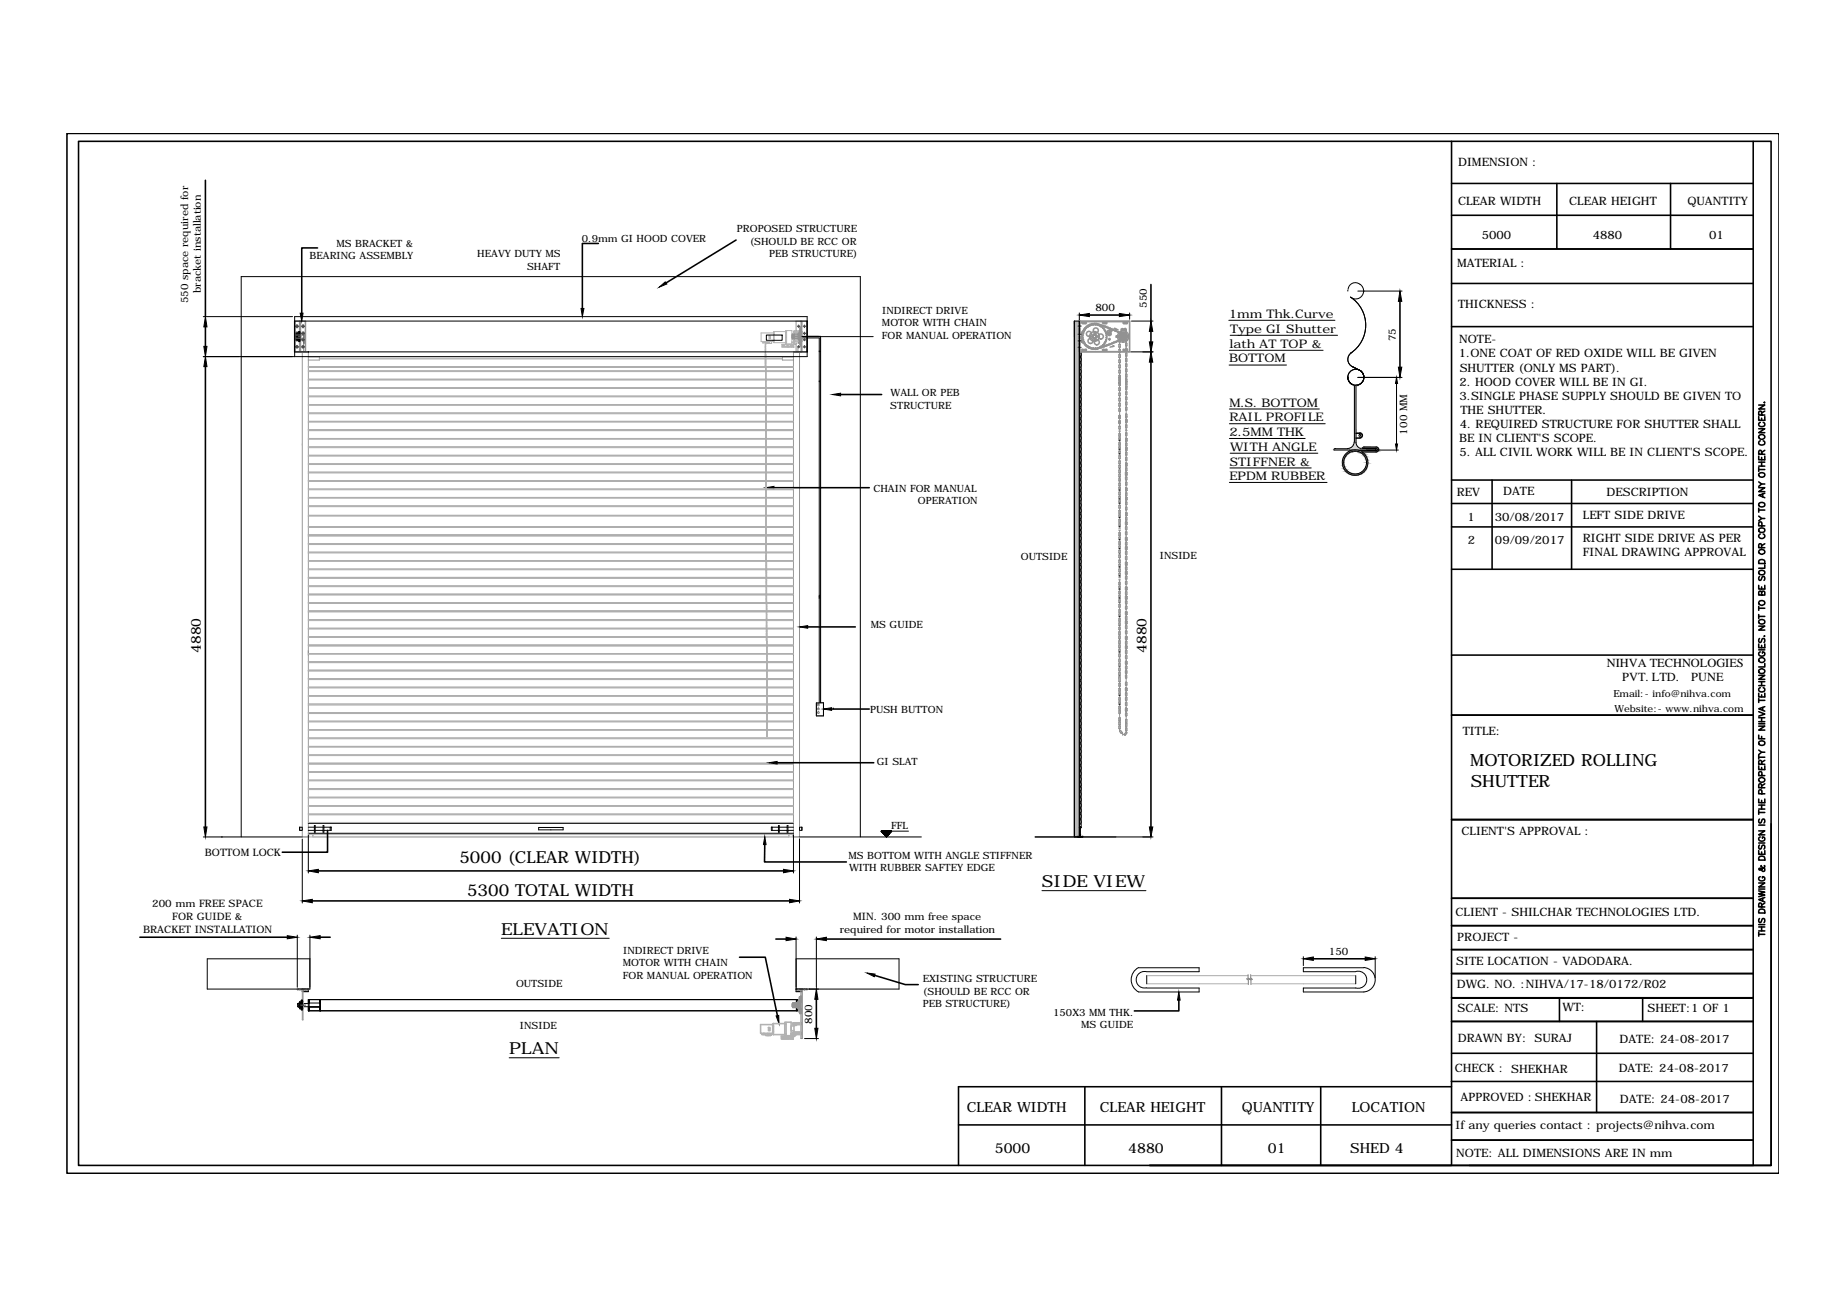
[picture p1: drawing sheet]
<svg xmlns="http://www.w3.org/2000/svg" width="297mm" height="210mm" viewBox="0 0 297 210" stroke-linecap="round" stroke-linejoin="round" font-family="sans-serif">
<defs><g id="words">
<g font-size="2.7">
<text x="236.4" y="123.2">MOTORIZED ROLLING</text>
<text x="236.5" y="126.6">SHUTTER</text>
<text x="73.9" y="138.9">5000 (CLEAR WIDTH)</text>
<text x="167.6" y="142.7">SIDE VIEW</text>
<text x="75.1" y="144.2">5300 TOTAL WIDTH</text>
<text x="80.6" y="150.3">ELEVATION</text>
<text x="81.9" y="169.5">PLAN</text>
</g>
<g font-size="2.2">
<text x="32.3" y="105" transform="rotate(-90 32.3 105)">4880</text>
<text x="184.4" y="105" transform="rotate(-90 184.4 105)">4880</text>
<text x="155.5" y="178.9">CLEAR WIDTH</text>
<text x="176.9" y="178.9">CLEAR HEIGHT</text>
<text x="199.7" y="178.9">QUANTITY</text>
<text x="217.4" y="178.9">LOCATION</text>
<text x="160" y="185.4">5000</text>
<text x="181.5" y="185.5">4880</text>
<text x="203.9" y="185.4">01</text>
<text x="217.1" y="185.4">SHED 4</text>
</g>
<g font-size="2">
<text x="258.4" y="107.2">NIHVA TECHNOLOGIES</text>
<text x="260.9" y="109.5">PVT. LTD.</text>
<text x="272" y="109.5">PUNE</text>
</g>
<g font-size="1.9">
<text x="234.5" y="26.6">DIMENSION :</text>
<text x="234.5" y="32.9">CLEAR WIDTH</text>
<text x="252.4" y="32.9">CLEAR HEIGHT</text>
<text x="271.4" y="32.9">QUANTITY</text>
<text x="238.3" y="38.4">5000</text>
<text x="256.2" y="38.4">4880</text>
<text x="274.9" y="38.4">01</text>
<text x="234.3" y="43">MATERIAL :</text>
<text x="197.6" y="51.1">1mm Thk.Curve</text>
<text x="197.8" y="53.5">Type GI Shutter</text>
<text x="234.5" y="49.5">THICKNESS :</text>
<text x="197.7" y="58.3">BOTTOM</text>
<text x="197.7" y="55.9">lath AT TOP &amp;</text>
<text x="234.6" y="57.4">1.ONE COAT OF RED OXIDE WILL BE GIVEN</text>
<text x="234.7" y="55.2">NOTE-</text>
<text x="234.8" y="59.8">SHUTTER (ONLY MS PART).</text>
<text x="197.7" y="65.4">M.S. BOTTOM</text>
<text x="234.7" y="62">2. HOOD COVER WILL BE IN GI.</text>
<text x="234.7" y="64.3">3.SINGLE PHASE SUPPLY SHOULD BE GIVEN TO</text>
<text x="197.7" y="67.8">RAIL PROFILE</text>
<text x="197.7" y="70.1">2.5MM THK</text>
<text x="234.7" y="71.1">BE IN CLIENT'S SCOPE.</text>
<text x="234.8" y="68.8">4. REQUIRED STRUCTURE FOR SHUTTER SHALL</text>
<text x="234.9" y="66.5">THE SHUTTER.</text>
<text x="197.7" y="77.2">EPDM RUBBER</text>
<text x="197.8" y="74.9">STIFFNER &amp;</text>
<text x="197.8" y="72.5">WITH ANGLE</text>
<text x="234.7" y="73.4">5. ALL CIVIL WORK WILL BE IN CLIENT'S SCOPE.</text>
<text x="234.3" y="79.8">REV</text>
<text x="236" y="83.7">1</text>
<text x="240.4" y="83.8">30/08/2017</text>
<text x="241.7" y="79.7">DATE</text>
<text x="254.6" y="83.5">LEFT SIDE DRIVE</text>
<text x="258.4" y="79.7">DESCRIPTION</text>
<text x="236.1" y="87.5">2</text>
<text x="240.4" y="87.5">09/09/2017</text>
<text x="254.6" y="87.2">RIGHT SIDE DRIVE AS PER</text>
<text x="254.6" y="89.5">FINAL DRAWING APPROVAL</text>
<text x="235.3" y="118.2">TITLE:</text>
<text x="235" y="134.3">CLIENT'S APPROVAL :</text>
<text x="234.1" y="147.3">CLIENT - SHILCHAR TECHNOLOGIES LTD.</text>
<text x="234.2" y="155.2">SITE LOCATION - VADODARA.</text>
<text x="234.4" y="151.4">PROJECT -</text>
<text x="234.3" y="159">DWG. NO. :NIHVA/17-18/0172/R02</text>
<text x="234.4" y="162.8">SCALE: NTS</text>
<text x="234.5" y="167.6">DRAWN BY: SURAJ</text>
<text x="251.3" y="162.6">WT:</text>
<text x="260.4" y="167.7">DATE: 24-08-2017</text>
<text x="265" y="162.8">SHEET:1 OF 1</text>
<text x="233.9" y="172.4">CHECK : SHEKHAR</text>
<text x="260.3" y="172.4">DATE: 24-08-2017</text>
<text x="234.9" y="177.1">APPROVED :SHEKHAR</text>
<text x="260.5" y="177.3">DATE: 24-08-2017</text>
<text x="234.1" y="181.6">If any queries contact : projects@nihva.com</text>
<text x="234.2" y="186.1">NOTE: ALL DIMENSIONS ARE IN mm</text>
</g>
<g font-size="1.7">
<text x="32.3" y="47.2" transform="rotate(-90 32.3 47.2)">bracket installation</text>
<text x="30.2" y="48.8" transform="rotate(-90 30.2 48.8)">550 space required for</text>
<text x="176.2" y="50">800</text>
<text x="184.4" y="49.5" transform="rotate(-90 184.4 49.5)">550</text>
<text x="224.5" y="54.9" transform="rotate(-90 224.5 54.9)">75</text>
<text x="226.3" y="69.9" transform="rotate(-90 226.3 69.9)">100 MM</text>
<text x="32.9" y="137.7">BOTTOM LOCK</text>
<text x="24.5" y="146">200 mm FREE SPACE</text>
<text x="27.7" y="148">FOR GUIDE &amp;</text>
<text x="137.2" y="147.9">MIN. 300 mm free space</text>
<text x="23" y="150.1">BRACKET INSTALLATION</text>
<text x="135.1" y="150">required for motor installation</text>
<text x="213.7" y="153.5">150</text>
<text x="130.6" y="164.7" transform="rotate(-90 130.6 164.7)">800</text>
</g>
<g font-size="1.6">
<text x="49.8" y="41.6">BEARING ASSEMBLY</text>
<text x="54.1" y="39.7">MS BRACKET &amp;</text>
<text x="76.8" y="41.4">HEAVY DUTY MS</text>
<text x="93.6" y="38.9">0.9mm GI HOOD COVER</text>
<text x="118.5" y="37.3">PROPOSED STRUCTURE</text>
<text x="120.6" y="39.3">(SHOULD BE RCC OR</text>
<text x="123.7" y="41.3">PEB STRUCTURE)</text>
<text x="84.8" y="43.4">SHAFT</text>
<text x="141.8" y="52.5">MOTOR WITH CHAIN</text>
<text x="141.9" y="50.5">INDIRECT DRIVE</text>
<text x="141.8" y="54.5">FOR MANUAL OPERATION</text>
<text x="143.2" y="65.7">STRUCTURE</text>
<text x="143.2" y="63.8">WALL OR PEB</text>
<text x="140.5" y="79.1">CHAIN FOR MANUAL</text>
<text x="147.6" y="81.1">OPERATION</text>
<text x="186.5" y="89.9">INSIDE</text>
<text x="164.2" y="90">OUTSIDE</text>
<text x="140.1" y="101">MS GUIDE</text>
<text x="259.5" y="112.1">Email:- info@nihva.com</text>
<text x="139.9" y="114.7">PUSH BUTTON</text>
<text x="259.6" y="114.5">Website:- www.nihva.com</text>
<text x="141" y="123.1">GI SLAT</text>
<text x="143.3" y="133.3">FFL</text>
<text x="136.5" y="138.1">MS BOTTOM WITH ANGLE STIFFNER</text>
<text x="136.5" y="140.1">WITH RUBBER SAFTEY EDGE</text>
<text x="100.2" y="155.4">MOTOR WITH CHAIN</text>
<text x="100.2" y="153.5">INDIRECT DRIVE</text>
<text x="83" y="158.8">OUTSIDE</text>
<text x="100.2" y="157.4">FOR MANUAL OPERATION</text>
<text x="148.4" y="157.9">EXISTING STRUCTURE</text>
<text x="148.4" y="162">PEB STRUCTURE)</text>
<text x="148.4" y="160">(SHOULD BE RCC OR</text>
<text x="83.6" y="165.6">INSIDE</text>
<text x="169.4" y="163.4">150X3 MM THK.</text>
<text x="173.9" y="165.3">MS GUIDE</text>
</g>
</g></defs>
<!-- layer: Guides -->
<path d="M173.6 56.4v78.2M173.9 56.6v76.5" fill="none" stroke="#000" stroke-width=".16"/>
<!-- layer: strips -->
<g fill="none" stroke="#000" stroke-width=".16">
<path d="M173.7 56.6l.2 .4-.2 .4 .2 .4-.2 .5 .2 .3v.3l-.2 .3M173.7 59.3l.2 .5-.2 .4 .2 .4-.2 .5 .2 .3v.3l-.2 .3M173.7 70l.2 .5-.2 .4 .2 .5-.2 .4 .2 .4-.2 .5 .2 .4-.2 .5 .2 .4-.2 .5 .2 .4-.2 .5 .2 .4-.2 .4 .2 .3v.4l-.2 .2 .2 .5-.2 .4M173.7 78l.2 .5-.2 .4 .2 .5-.2 .4 .2 .3v.3l-.2 .3M173.7 65.6l.2 .4-.2 .5 .2 .4-.2 .4 .2 .5-.2 .4 .2 .5-.2 .4 .2 .3v.3l-.2 .3M173.7 62l.2 .4-.2 .5 .2 .4-.2 .5 .2 .4-.2 .4 .2 .3v.4l-.2 .2M173.7 80.8l.2 .5-.2 .4 .2 .4-.2 .5 .2 .5-.2 .5 .2 .2v.4l-.2 .3 .2 .4-.2 .4M173.7 90.8l.2 .4-.2 .5 .2 .5-.2 .5 .2 .4-.2 .5 .2 .4-.2 .5 .2 .5-.2 .4 .2 .5-.2 .5 .2 .4-.2 .5 .2 .5-.2 .5 .2 .4-.2 .4M173.7 85.2l.2 .5-.2 .4 .2 .5-.2 .5 .2 .4-.2 .5 .2 .5-.2 .4 .2 .5-.2 .4 .2 .5-.2 .5M173.7 99.2l.2 .5-.2 .5 .2 .4-.2 .5 .2 .4-.2 .5M173.7 115l.2 .5-.2 .4 .2 .5-.2 .5 .2 .4-.2 .5 .2 .2v.4l-.2 .3 .2 .4-.2 .5M173.7 119.5l.2 .5-.2 .4"/>
<path d="M173.7 107.6l.2 .5-.2 .4 .2 .5-.2 .5 .2 .4-.2 .5 .2 .4-.2 .5 .2 .5-.2 .4 .2 .5-.2 .5 .2 .4-.2 .5 .2 .4-.2 .5M173.7 102l.2 .5-.2 .4 .2 .5-.2 .5 .2 .4-.2 .5 .2 .5-.2 .4 .2 .5-.2 .4 .2 .5-.2 .5M173.7 130l.2 .4-.2 .4 .2 .5-.2 .4 .2 .3v.4l-.2 .2M173.7 126.4l.2 .5-.2 .4 .2 .4-.2 .5 .2 .4-.2 .5 .2 .2v.4l-.2 .3M173.7 120.4l.2 .5-.2 .4 .2 .5-.2 .4 .2 .5-.2 .4 .2 .4-.2 .5 .2 .4-.2 .5 .2 .3v.3l-.2 .3 .2 .4-.2 .5"/>
</g>
<!-- layer: 0 -->
<g fill="none" stroke="#000" stroke-width=".16">
<path d="M32.7 57.4h97.1v-6.5h-82.4v6.5M32.7 50.9h14.3M47.4 56.6h82.4M47.4 51.6h82.4M49.6 56.7h.1M123.2 53.9h2.6v.8h-2.6zM128.3 53.9h.5M128.8 54.1h3.2v58.9h.4v2.1h-1.1v-2h.5v-58.7h-3M129 54.1h11.4M131.8 56.6h.1M172.8 51.6h.8v83h-.8zM172.8 51.6v83"/>
<path d="M173.6 50.3v1.1M173.6 51.6v83M181.7 50.3v1.1M181.8 56.6h3.6M182 51.6h3.4M197.6 51.5h17.1M197.7 58.7h9.2M197.7 56.3h15.1M197.8 53.9h17.3M216.8 46.8h.1M216.8 46.5a1.28 1.28 0 0 1 1.9-.8 1.28 1.28 0 0 1 .1 2.1 1.29 1.29 0 0 1-1.6 0 5.4 5.4 0 0 1 0 9M217.3 56.7a1.29 1.29 0 0 0 .2 2.3"/>
<path d="M217.4 56.7a1.29 1.29 0 0 0-.6 1.1 1.29 1.29 0 0 0 .7 1.2M217.5 59l1.3 .6-1.3-.6M218.4 46.8h7.1M218.7 59.6a1.29 1.29 0 0 1 0 2.2 1.29 1.29 0 0 1-1.9-1.1M131.8 61.4h.1M180.1 71h.1M180.1 72.4h.1M180.1 73.1h.1M180.1 79h.1M180.1 75.4h.1M180.1 76.8h.1M197.7 65.8h14.5"/>
<path d="M197.7 68.2h15.4M197.7 70.5h12.2M197.7 77.6h15.7M197.8 75.3h13.1M197.8 72.9h14.1M214.6 72.4h10.3M214.8 72.2h2M214.8 72.1l-.2 .1-.1 .2M216.8 60.7h.1M217.3 61.7a1.29 1.29 0 0 1 .2-2.2 1.29 1.29 0 0 1 1.8 1.2 1.29 1.29 0 0 0-1.9-1.1 1.29 1.29 0 0 0 0 2.2M217.7 61.9l.1 .2M217.8 71.1a1.04 1.04 0 0 1-1.1 1"/>
<path d="M217.8 62.1v9M218.1 71.1a1.04 1.04 0 0 0 .7 1M218.1 62v9.2M218.1 69.6h.6M218.1 69.7h.6M218.1 70.5h.6M218.1 70.4h.6M218.4 60.7h7.1M218.5 72.4a2.05 2.05 0 0 0-2.6 2.3 2.05 2.05 0 0 0 3.2 1.4 2.05 2.05 0 0 0-.1-3.5M218.5 72.5h2.8M218.7 69.6a.44 .44 0 0 1 .4 .4 .44 .44 0 0 1-.4 .5M218.7 69.7a.36 .36 0 0 1 .3 .3 .36 .36 0 0 1-.3 .4"/>
<path d="M218.8 72.2h2.2M219 72.7h2.3M219.4 71.9l-.3 .2h2.2M219.4 60.7h.1M219.4 71.9h1.9M221 72.1l.2 .3M221.3 72.1l.2 .2-.2 .2M221.3 71.9a.4 .4 0 0 1 .4 .4 .4 .4 0 0 1-.4 .4M224.6 61.7v9.7M131.8 95.9h.1M180.1 80.4h.1M180.1 81.1h.1"/>
<path d="M180.1 83.4h.1M180.1 84.8h.1M180.1 86.9h.1M180.1 88.3h.1M180.1 91.3h.1M180.1 92.8h.1M180.1 94.9h.1M180.1 96.3h.1M180.1 99.3h.1M180.1 89v.1M180.1 97h.1M134 114h.1"/>
<path d="M180.1 110h.1M180.1 112h.1M180.1 113.4h.1M180.1 105h.1M180.1 100.7v.1M180.1 102.8v.1M180.1 104.3h.1M180.1 107.2v.1M180.1 108.7h.1M32.7 134.6h15.9M38.8 134.6v-90.1h99.6v90.1M48.2 133.1h.4v.5h-.4z"/>
<path d="M48.2 133.1v.5M48.6 135v10.2M49.6 134.3v6.1M49.6 134h78M49.6 132.4h78M49.6 133.1h1M49.6 133.6h1M50.6 132.8h.1v1.1h-.1zM50.7 133.1h1.3M50.7 133.6h1.3M52 132.8h.1v1.1h-.1zM52.1 133.1h1.2v.5h-1.2"/>
<path d="M53.1 133.1v.5M86.6 133.1h4v.4h-4zM124.2 133.1v.5M125.2 133.1h-1.1v.5h1.1M125.2 132.8h.1v1.1h-.1zM125.3 133.1h1.3M125.3 133.6h1.3M126.6 132.8h.1v1.1h-.1zM126.7 133.1h.9M126.7 133.6h.9M127.6 134.3v6.1M128.6 133.1h.4v.5h-.4z"/>
<path d="M128.6 134.6h19.6M128.6 134.9v10.3M129 133.1v.5M141.7 133.7h.1M141.7 133.7l.9 .9 .8-.9-.1 .1M141.7 133.7h4.4M141.7 133.8l.1-.1-.1 .1M141.8 133.7v.1M141.9 133.9l.1-.2-.1 .2M141.9 133.7l-.1 .2M142 133.7l-.1 .2zM142 133.9v-.2v.3"/>
<path d="M142 134l.2-.3-.2 .4M142.1 133.7l-.1 .3M142.2 133.7l-.1 .4zM142.2 133.7l-.1 .5M142.3 134.3l.1-.6-.1 .6M142.3 134.3l.2-.6-.2 .7M142.4 133.7l-.1 .6 .1-.6-.2 .6 .2-.6-.2 .5 .2-.5-.2 .5 .1-.5-.1 .5 .1-.5-.2 .5M142.4 134.4l.2-.7-.2 .7M142.4 134.5l.2-.8-.2 .8M142.5 134.5l.2-.8-.2 .8M142.5 133.7l-.2 .7zM142.5 133.7l-.2 .7"/>
<path d="M142.6 133.7l-.2 .8zM142.6 134.6l.2-.9-.2 .9M142.6 134.5l.3-.8-.3 .8M142.7 133.7l-.2 .8M142.7 134.5l.2-.8-.2 .8M142.7 134.5l.2-.8-.1 .8M142.8 133.7l-.3 .9M142.8 134.3l.2-.6-.2 .6M142.8 134.3l.3-.6-.2 .6M142.9 134.2l.2-.5-.2 .5M143 133.7l-.2 .7M143 134.2l.1-.5-.1 .5"/>
<path d="M143.1 134l.1-.3-.1 .3M143.1 133.7l-.1 .5M143.1 133.7l-.1 .4zM143.1 133.7v.4zM143.2 133.9l.1-.2-.1 .2M143.2 133.7l-.1 .3M143.3 133.9v-.2v.2M166.5 134.6h18.9M173.4 134.6h.1M173.6 133.1l.1-.2 .2 .2M173.6 133.1h.1M173.7 133.4v1.2"/>
<path d="M173.8 133.4v1.2M173.8 134.2v.4M173.8 133.1l-.1-.1-.1 .1M173.8 133.1l-.1 .2M174.1 134.6h.1M47.8 150.4v8.4M48.6 159.1v.4h1v-.4M49.6 159.2h-.9v.2h.9M49.8 150.4v8.7h-16.5v-4.9h16.5M80.6 150.9h17.4M128 154.2h16.6v4.9h-16.6M128 150.7v8.8h1v-.4"/>
<path d="M128 159.2h.9v.2h-.9M131.3 150.7v8.1M167.6 143.3h16.7M183.1 155.6a2.22 2.22 0 0 0 0 3.9l9.7 .1v-.7h-8.4M183.1 155.7h9.7v.6h-8.4M184.4 156.3a1.33 1.33 0 0 0-1.7 1.3 1.33 1.33 0 0 0 1.7 1.3M184.4 156.9v1.3M209.6 153.9v1.4M218 158.9h-8.4v.7h9.7M218 156.9v1.3M219.3 155.6a1.97 1.97 0 0 1 1.9 2 1.97 1.97 0 0 1-1.9 1.9M219.3 155.7h-9.7v.6h8.4a1.38 1.38 0 0 1 1.8 1.3 1.38 1.38 0 0 1-1.8 1.3"/>
<path d="M221.2 153.9v3.4M49.6 160.9l.1-.1-.1 .1M49.6 161l.1-.2-.1 .2M49.6 161.3l.1-.1-.1 .1M49.6 162h.1M49.6 162.3l.1-.2-.1 .2M49.6 162.4l.1-.1-.1 .1M49.6 160.8h78.7v1.8h-78.7zM49.6 162v.1M49.7 162l-.1 .1M49.7 160.8h-.1M49.7 161l-.1 .1"/>
<path d="M49.7 161.3h.1M49.7 160.9l-.1 .1M49.7 161.1l-.1 .1M49.7 161.1l-.1 .2M49.7 161.2l-.1 .1M49.7 162.1l-.1 .1M49.7 162.2l-.1 .1M49.7 162.3l-.1 .1M49.7 162.3l-.1 .2M49.7 162.4l-.1 .1M49.7 162.4l-.1 .2h78.7M49.7 162.5l-.1 .1"/>
<path d="M49.7 162.5v.1M49.7 160.8v1.8M49.7 161.4h-1.8v.5h3.6l-.1 .2M51.4 160.9l.1-.1-.1 .1M51.4 161l.1-.1-.1 .1M51.4 161.4l.1-.2-.1 .2M51.4 161.9v.1M51.4 162.3l.1-.1-.1 .1M51.4 162.5l.1-.2-.1 .2M51.4 161.4h.1M51.4 160.8v1.8M51.4 160.8h.1"/>
<path d="M51.5 161.9l-.1 .1h-1.8M51.5 161.1l-.1 .1M51.5 161.3l-.1 .1 .1-.1M51.5 161.4h.1M51.5 162l-.1 .1M51.5 162.5v.1M51.5 160.8l-.1 .2M51.5 160.9l-.1 .1M51.5 161l-.1 .1M51.5 161.1l-.1 .2M51.5 161.2l-.1 .1h-1.8M51.5 162.1l-.1 .1"/>
<path d="M51.5 162.1l-.1 .2M51.5 162.2l-.1 .1M51.5 162.3l-.1 .1M51.5 162.4l-.1 .1M51.5 162.4l-.1 .2M51.5 160.8v1.8M81.9 170.1h8M128.1 160.8v.5M128.1 162.1v.5M129.4 167h2.2"/>
<circle cx="217.9" cy="74.4" r="1.84"/>
<circle cx="218.7" cy="70" r=".15"/>
</g>
<!-- layer: labeling -->
<g fill="none" stroke="#959595" stroke-width=".16">
<path d="M180 54.6h.1v.5zM180 57.9l.1-.1v.1v.5zM180 59.1l.1-.4v.4M180.1 54.1a.57 .57 0 0 1 .6-.5 .57 .57 0 0 1 .5 .7M180.1 56.2v.1v.4l-.1-.1zM180.1 55.3l-.2 .1v.4l.2 .1M180.1 54.5l.1 .1v.4l-.1 .1M180.1 55.3l.1 .1v.4l-.1 .1M180.1 56.1l.1 .1v.4l-.1 .2M180.1 57l.1 .1v.4l-.1 .1M180.1 57.8l.1 .1v.4l-.1 .1M180.1 58.6l.1 .1v.4l-.1 .2"/>
<path d="M180.1 59.5l.1 .1v.4l-.1 .1M180.1 55.3v.1v.5l-.1-.5M180.1 57v.1v.4h-.1zM180.1 59.5v.1v.4l-.1-.1zM180.1 54.5l-.2 .1v.4l.2 .1M180.1 56.1l-.2 .1v.4l.2 .2M180.1 57l-.2 .1v.4l.2 .1M180.1 57.8l-.2 .1v.4l.2 .1M180.1 58.6l-.2 .1v.4l.2 .2M180.1 59.5l-.2 .1v.4l.2 .1M180.1 54.1v.4M180.1 55.1v.2"/>
<path d="M180.1 55.9v.2M180.1 56.8v.2M180.1 57.6v.2M180.1 58.4v.2M180.1 59.3v.2M181 54.8l.1-.5 .1 .1v.4l-.1 .1M181 54.4l.1-.1 .1 .1v.4M181 56h.1h.1v.4M181 56.9l.1-.1 .1 .1v.4M181 57.7l.1-.1 .1 .1-.1 .5M181 58.5h.1h.1v.4M181 59.4l.1-.1 .1 .1v.4"/>
<path d="M181 56v.4M181 57.7v.4M181 58.5v.4M181 56.4l.1 .2M181 56.4l.1 .1M181 55.6l.1 .1M181 54.8l.1 .1M181 57.3l.1 .1M181 58.1l.1 .1M181 58.9l.1 .2M181 58.9l.1 .1M181 59.8l.1 .1"/>
<path d="M181.1 55.1l.1 .1v.4l-.1 .1M181.1 55.9l.1 .1v.4l-.1 .2M181.1 56.8l.1 .1v.4l-.1 .1M181.1 57.6l.1 .1v.4l-.1 .1M181.1 58.4l.1 .1v.4l-.1 .2M181.1 59.3l.1 .1v.4l-.1 .1M181.1 55.1l.1 .5h-.2M181.1 55.1l-.1 .5M181.1 56.8l-.1 .5M181.1 59.3l-.1 .5M181.1 55.9l-.1 .1M181.1 54.9v.2"/>
<path d="M181.1 55.7v.2M181.1 56.6v.2M181.1 57.4v.2M181.1 58.2v.2M181.1 59.1v.2M181.1 59.9v.2M181.1 57.6l-.1 .1M181.1 58.4l-.1 .1M179.9 67.7l.2-.1 .1 .1v.4l-.1 .1-.2-.1zM179.9 60.8l.2 .1M179.9 61.6l.2 .2M179.9 60.7l.2-.1 .1 .1"/>
<path d="M179.9 69.3l.2 .1M179.9 77.3l.2 .1M180 62l.1-.8v.8M180 64.5l.1-.5v.5M180 64.9l.1-.1v.1v.5zM180 69l.1-.5v.1v.4M180 70.1l.1-.4v.1v.4M180 70.4h.1v.5zM180 71.9l.1-.1v.1v.4zM180 73l.1-.5v.1v.5M180 76.3l.1-.1v.1v.5zM180 79.9l.1-.1v.1v.4z"/>
<path d="M180 60.8l.1 .1v-.1M180 60.7h.1M180 61.6l.1-.1v.1M180 69.3l.1 .1v-.1M180.1 60.3l.1 .1v.7l-.1 .2M180.1 61.1l.1 .1v.8l-.1 .1M180.1 62.3l.1 .1v.4l-.1 .1M180.1 63.1l.1 .1v.4l-.1 .2M180.1 64l.1 .1v.4l-.1 .1M180.1 64.8l.1 .1v.4l-.1 .1M180.1 65.6l.1 .1v.4l-.1 .2M180.1 66.8h.1v.5l-.1 .1"/>
<path d="M180.1 68.5l.1 .1v.4l-.1 .1-.2-.1v-.4zM180.1 69.6l.1 .2v.3l-.1 .2M180.1 70.3l.1 .1v.5l-.1 .1M180.1 71.1l.1 .1v.4l-.3 .3v.4l.2 .1M180.1 71.1l-.2 .1v.4l.3 .3v.4l-.1 .1M180.1 72.5l.1 .1v.4l-.1 .1M180.1 73.2l.1 .1v.4l-.1 .1M180.1 74l.1 .2v.3l-.1 .2M180.1 74.7l.1 .1v.5l-.1 .1-.2-.1v-.5zM180.1 75.5l.1 .1v.4l-.1 .1M180.1 76.2l.1 .1v.4l-.1 .1-.2-.1v-.4zM180.1 76.9l.1 .1v.4"/>
<path d="M180.1 77.6l.1 .1v.4l-.1 .1M180.1 78.3l.1 .1v.4l-.1 .2M180.1 79.1l.1 .1v.4l-.1 .1M180.1 79.8h.1v.5l-.3 .3v.3l.2 .2M180.1 79.8h-.2v.5l.3 .3v.3l-.1 .2M180.1 62.3v.1v.5l-.1-.1zM180.1 66.8v.1v.5l-.1-.1zM180.1 73.2v.1v.5l-.1-.1zM180.1 74.8h-.1l.1 .5v-.5M180.1 75.5v.1v.5l-.1-.5M180.1 77.6v.1v.5l-.1-.1zM180.1 78.4v.5l-.1-.1z"/>
<path d="M180.1 79.1v.1v.4h-.1zM180.1 60.3l-.2 .1v.7l.2 .2M180.1 61.1l-.2 .1v.8l.2 .1M180.1 62.3l-.2 .1v.4l.2 .1M180.1 63.1l-.2 .1v.4l.2 .2M180.1 64l-.2 .1v.4l.2 .1M180.1 64.8l-.2 .1v.4l.2 .1M180.1 65.6l-.2 .1v.4l.2 .2M180.1 66.8h-.2v.5l.2 .1M180.1 69.6l-.2 .2v.3l.2 .2M180.1 70.3l-.2 .1v.5l.2 .1M180.1 72.5l-.2 .1v.4l.2 .1"/>
<path d="M180.1 73.2l-.2 .1v.4l.2 .1M180.1 74l-.2 .2v.3l.2 .2M180.1 75.5l-.2 .1v.4l.2 .1M180.1 76.9l-.2 .1v.4M180.1 77.6l-.2 .1v.4l.2 .1M180.1 78.3l-.2 .1v.4l.2 .2M180.1 79.1l-.2 .1v.4l.2 .1M180.1 71.1l-.1 .1 .1 .5M180.1 74.1l-.1 .1 .1 .4M180.1 76.9l-.1 .5M180.1 60.1v.2M180.1 60.9v.2"/>
<path d="M180.1 61.3v.2M180.1 61.8v.1M180.1 62.1v.2M180.1 62.9v.2M180.1 63.8v.2M180.1 64.6v.2M180.1 65.4v.2M180.1 66.3v.5M180.1 67.4v.2M180.1 69.1v.2M180.1 69.4v.2M180.1 70.3h.1"/>
<path d="M180.1 71v.1M180.1 72.4v.1M180.1 73.1v.1M180.1 73.8v.2M180.1 74.7h.1M180.1 75.4v.1M180.1 76.1v.1M180.1 76.8v.1M180.1 77.4v.2M180.1 78.2v.1M180.1 79v.1M180.1 79.7v.1"/>
<path d="M180.1 61.5l.1 .1M180.1 61.5l-.2 .1M180.1 61.1v-.8l-.1 .1 .1 .8M180.1 63.6v-.4h-.1l.1 .5M180.1 66.1v-.4h-.1l.1 .5M180.1 68.1v-.5l-.1 .1 .1 .5M180.1 71.2v.4M180.1 74.2v.3M180.1 77v.4M180.1 77.3v.1M180.2 60.8l-.1 .1M180.2 61.6l-.1 .2"/>
<path d="M180.2 69.3l-.1 .1M180.2 77.3l-.1 .1M181 68.4l.1-.2 .1 .2v.4l-.1 .1M181 60.2l.1-.1 .1 .1-.1 .8M181 60.2l.2 1.6M181 62.2l.1-.1 .1 .1-.1 .5M181 63l.1-.1 .1 .1v.4l-.1 .1-.1-.1M181 63.9l.1-.1 .1 .1v.4h-.1h-.1M181 64.7h.2l-.1 .5M181 65.5l.1-.1 .1 .1v.4l-.1 .1-.1-.1M181 67.5l.1-.1 .1 .1v.4l-.1 .1-.1-.1M181 68.4l.1-.1 .1 .1v.3l-.1 .1-.1-.1"/>
<path d="M181 69.6h.1h.1v.4M181 72.8h.2v.4h-.2M181 73.6l.1-.1 .1 .1v.4l-.1 .1-.1-.1M181 75.3l.1-.1 .1 .1-.1 .5M181 76l.1-.1 .1 .1-.1 .5zM181 76.8h.2l-.1 .5zM181 78.5l.1-.1 .1 .1v.4l-.1 .1-.1-.1M181 79.3l.1-.1 .1 .1v.4l-.1 .1-.1-.1M181 61v.8M181 63l.1 .5M181 63.9v.4M181 64.7l.1 .5"/>
<path d="M181 65.5l.1 .5M181 67.5v.4M181 68.4l.1 .5M181 69.6v.4M181 70.5l.1 .5M181 72v.4M181 72.8v.4M181 73.6l.1 .5M181 74.5v.4M181 77.6l.1 .5M181 78.5v.4M181 79.3v.4"/>
<path d="M181 60.6l.1 .1M181 61h.1M181 61.8l.2 .1M181 61.8l.1 .1M181 67.9l.1 .1M181 67.1l.1 .1M181 69.2l.1 .1M181 69.2l.1-.1 .1 .1M181 70l.1 .1M181 64.3l.1 .1M181 73.2l.1 .1M181 72.4l.1 .2"/>
<path d="M181 75.7l.1 .1M181 74.9l.1 .2M181 79.7l.1 .1M181 78.9l.1 .1M181.1 60.1l.1 .1v.4l-.1 .1M181.1 60.9l.1 .1v.8l-.1 .1M181.1 61.8h.1v.8l-.1 .1M181.1 62.9l.1 .1v.5h-.1M181.1 63.8l.1 .1v.4l-.1 .1M181.1 64.6l.1 .1v.4l-.1 .1M181.1 65.4l.1 .1v.5h-.1M181.1 66.5l.1 .1v.5l-.1 .1"/>
<path d="M181.1 67.4l.1 .1v.4l-.1 .1M181.1 69.5l.1 .1v.4l-.1 .1M181.1 70.4l.1 .1v.5h-.1M181.1 71.2l.1 .1v.4l-.1 .1M181.1 71.9l.1 .1v.4l-.1 .2M181.1 72.7l.1 .1v.4l-.1 .1M181.1 73.5l.1 .1v.4l-.1 .1M181.1 74.4l.1 .1v.4l-.1 .2M181.1 75.2l.1 .1v.4l-.1 .1-.1-.1M181.1 75.9l.1 .1v.4l-.1 .1M181.1 76.7l.1 .1v.4l-.1 .1M181.1 77.5l.1 .1v.4l-.1 .1"/>
<path d="M181.1 78.4l.1 .1v.4l-.1 .1M181.1 79.2l.1 .1v.4l-.1 .1M181.1 79.9l.1 .1v.4l-.1 .1M181.1 66.5l.1 .6-.1 .1-.1-.1M181.1 70.5l.1 .1-.1 .4M181.1 71.2l.1 .5-.1 .1-.1-.1M181.1 72l.1 .4-.1 .1-.1-.1M181.1 74.5l.1 .4-.1 .1-.1-.1M181.1 61.8h-.1l.1 .9M181.1 66.5l-.1 .6M181.1 71.2l-.1 .1 .1 .5M181.1 75.2l-.1 .5"/>
<path d="M181.1 60.7v.2M181.1 61v.3M181.1 61.6v.2M181.1 61.9v.2M181.1 62.7v.2M181.1 63.5v.3M181.1 64.4v.2M181.1 65.2v.2M181.1 66v.5M181.1 67.2v.2M181.1 68v.1M181.1 68.9v.2"/>
<path d="M181.1 69.3v.2M181.1 70.1v.3M181.1 71.1v.1M181.1 71.8v.1M181.1 72.6v.1M181.1 73.3v.2M181.1 74.1v.3M181.1 75.1v.1M181.1 75.8v.1M181.1 76.5v.2M181.1 77.3v.2M181.1 78.1v.3"/>
<path d="M181.1 79v.2M181.1 79.8v.1M181.1 60.1l-.1 .1M181.1 61.5l-.1-.1 .1 .2M181.1 60.9l-.1 .1M181.1 61h-.1M181.1 61.8l-.1 .1M181.1 61.3l.1 .1M181.1 61.3l-.1 .1 .1-.1 .1 .1M181.1 62.1l.1 .1M181.1 62.1l-.1 .1M181.1 67.4l-.1 .1"/>
<path d="M181.1 69.1l.1 .1-.1 .1M181.1 69.1l-.1 .1M181.1 62.9l-.1 .1M181.1 63.8l-.1 .1M181.1 64.6l-.1 .1M181.1 65.4l-.1 .1M181.1 70.4l-.1 .2M181.1 69.5l-.1 .1M181.1 71.9l-.1 .2M181.1 72.7l-.1 .1M181.1 74.4l-.1 .1M181.1 73.5l-.1 .1"/>
<path d="M181.1 75.9l-.1 .1v.4l.1 .1M181.1 76.7l-.1 .1v.4l.1 .1M181.1 78.4l-.1 .1M181.1 77.5l-.1 .1M181.1 79.2l-.1 .1M181.1 79.9l-.1 .1M181.2 77.6v.4l-.1 .1-.1-.1M181.2 60.6l-.1 .1M181.2 61.4l-.1 .2M181.2 61h-.1M179.9 87.8v.4l.3 .3v.4l-.1 .1-.2-.1v-.4l.3-.3v-.4l-.1-.1zM179.9 85.3l.2 .1"/>
<path d="M179.9 93.3h.2M180 82.1h.1v.5zM180 83.6l.1-.1v.1v.5zM180 86.1l.1-.5v.1v.5M180 86.8l.1-.5v.1v.5M180 87.2l.1-.1v.1v.4zM180 87.8l.1 .5v-.5M180 89.3l.1-.1v.1v.4zM180 91.9l.1-.4v.4M180 80.6v.3M180 95.1v.4l.1 .1v-.1M180 95.8v.4l.1 .1v-.1"/>
<path d="M180 98.8v.3l.1 .1v-.1M180 85.3h.1M180 93l.1-.1v.1M180 93.2l.1 .1v-.1M180.1 81.2l.1 .1v.4l-.1 .1M180.1 82l.1 .1v.5h-.1M180.1 82.7l.1 .1v.4l-.1 .2M180.1 83.5l.1 .1v.4l-.1 .1M180.1 84.2h.1v.5l-.1 .1M180.1 85.6l.1 .1v.4l-.3 .3v.4l.2 .1M180.1 85.6l-.2 .1v.4l.3 .3v.4l-.1 .1M180.1 87l.1 .1v.4l-.1 .2"/>
<path d="M180.1 89.2l.1 .1v.4l-.1 .1M180.1 90l.1 .1v.4l-.1 .1M180.1 90.7l.1 .1v.4l-.1 .1M180.1 91.4l.1 .1v.4l-.1 .2M180.1 92.1l.1 .1v.4l-.1 .2M180.1 80.5v.1v.4M180.1 81.2l-.1 .1 .1 .5v-.5M180.1 82.8v.5l-.1-.1zM180.1 88.4v.1v.5l-.1-.5M180.1 90v.1v.5l-.1-.1zM180.1 90.7l-.1 .1 .1 .5v-.5M180.1 96.4v.1v.5"/>
<path d="M180.1 97.2v.5M180.1 81.2l-.2 .1v.4l.2 .1M180.1 82l-.2 .1v.5h.2M180.1 82.7l-.2 .1v.4l.2 .2M180.1 83.5l-.2 .1v.4l.2 .1M180.1 84.2h-.2v.5l.2 .1M180.1 87l-.2 .1v.4l.2 .2M180.1 89.2l-.2 .1v.4l.2 .1M180.1 90l-.2 .1v.4l.2 .1M180.1 90.7l-.2 .1v.4l.2 .1M180.1 91.4l-.2 .1v.4l.2 .2M180.1 92.1l-.2 .1v.4l.2 .2"/>
<path d="M180.1 93.6l-.2 .1v.4l.2 .1M180.1 94.2l-.2 .2v.4l.2 .1M180.1 95l-.2 .1v.4l.2 .1M180.1 95.7l-.2 .1v.4l.2 .1M180.1 96.4l-.2 .1v.4l.2 .1M180.1 97.2h-.2v.5h.2M180.1 98l-.2 .1v.4l.2 .1M180.1 98.6l-.2 .2v.4l.2 .1M180.1 99.4l-.2 .1v.4l.2 .1M180.1 97.2l-.1 .4 .1 .1v-.1M180.1 81.1v.1M180.1 81.8v.2"/>
<path d="M180.1 82.6v.1M180.1 83.4v.1M180.1 84.1v.1M180.1 84.8v.1M180.1 85.4v.2M180.1 86.9v.1M180.1 87.7h.1M180.1 89.1v.1M180.1 89.8v.2M180.1 90.6v.1M180.1 91.3v.1M180.1 92.1h.1"/>
<path d="M180.1 92.8h.1M180.1 93.3v.3M180.1 94.2h.1M180.1 94.9v.1M180.1 95.6v.1M180.1 96.3v.1M180.1 97v.2M180.1 97.7v.3M180.1 98.6h.1M180.1 99.3v.1M180.1 84.9l.1 .1M180.1 84.9v.1"/>
<path d="M180.1 84.9l-.2 .1M180.1 84.9l-.1 .1M180.1 92.8l.1 .1M180.1 92.8l-.2 .1M180.1 93.6v.1M180.1 94.2v.2M180.1 95v.1M180.1 95.7v.1M180.1 98v.1M180.1 98.6v.2M180.1 98.7v.1M180.1 99.4v.1"/>
<path d="M180.1 84.7v-.5l-.1 .1 .1 .5M180.1 92.6v-.4h-.1l.1 .5M180.1 93.7v.4M180.1 94.4v.5M180.1 95.1v.4M180.1 95.8v.5M180.1 98.1v.4M180.1 98.8v.5M180.1 99.5v.4M180.1 93.7v-.1l-.1 .1v.4h.1M180.1 94.4v-.1l-.1 .1v.3l.1 .1v-.1M180.1 96.5v-.1l-.1 .1 .1 .5"/>
<path d="M180.1 98.1v-.1l-.1 .1v.4l.1 .1v-.1M180.1 99.5v-.1l-.1 .1v.4M180.1 93.3h.1M180.1 94.1v.1M180.1 95.5v.1M180.1 99.9v.1M180.1 98.5v.1M180.2 85.3l-.1 .1M181 91.9h.1h.1v.5l-.1 .1-.1-.1zM181 80l.1-.1 .1 .1v.4l-.1 .1-.1-.1M181 80.8l.1-.1 .1 .1v.4h-.1h-.1M181 81.6l.1-.1 .1 .1-.1 .5"/>
<path d="M181 82.5l.1-.1 .1 .1v.4l-.1 .1-.1-.1M181 83.3l.1-.1 .1 .1v.4h-.1h-.1M181 85.6l.1-.1 .1 .1-.1 .5zM181 86.5l.1-.1 .1 .1-.1 .5zM181 89.6l.1-.1 .1 .1-.1 .4zM181 90.5h.2l-.1 .5zM181 94.4h.2l-.1 .6zM181 96.4l.1-.5 .1 .5M181 96.7l.1-.1 .1 .1-.1 .5zM181 98.8l.1-.4 .1 .4M181 99.2l.1-.1 .1 .1-.1 .5zM181 80v.4"/>
<path d="M181 80.8v.4M181 82.5l.1 .5M181 83.3v.4M181 84v.4M181 81.2l.1 .1M181 80.4l.1 .1M181 83.7l.1 .1M181.1 80.6l.1 .2v.4l-.1 .1M181.1 81.5l.1 .1v.4l-.1 .1M181.1 82.4l.1 .1v.4l-.1 .1M181.1 83.1l.1 .2v.4l-.1 .1M181.1 83.9l.1 .1v.4l-.1 .1"/>
<path d="M181.1 84.6l.1 .2v.3l-.1 .2M181.1 85.5l.1 .1v.4l-.1 .1M181.1 86.4l.1 .1v.4l-.1 .1M181.1 87.1l.1 .1v.4l-.1 .2M181.1 87.8l.1 .2v.4l-.1 .1-.1-.1v-.4zM181.1 88.6l.1 .1v.5h-.1M181.1 89.5h.1v.5l-.1 .1M181.1 90.4l.1 .1v.4l-.1 .1M181.1 91.1l.1 .1v.5h-.1M181.1 92.6l.1 .1v.4l-.1 .1M181.1 93.4l.1 .2v.3l-.1 .2M181.1 94.4h.1v.5l-.1 .1"/>
<path d="M181.1 95.1l.1 .1v.4l-.1 .1M181.1 95.8l.1 .1v.5l-.1 .1M181.1 96.6l.1 .1v.4l-.1 .1M181.1 97.4l.1 .1v.4l-.1 .1M181.1 98.3l.1 .1v.4l-.1 .2M181.1 99.1l.1 .1v.4l-.1 .1M181.1 99.8l.1 .1v.4l-.1 .2M181.1 83.9l.1 .1-.1 .5M181.1 84.7l-.1 .1 .1 .4 .1-.4M181.1 87.2h-.1l.1 .5 .1-.5M181.1 87.9l.1 .1-.1 .4-.1-.4M181.1 88.6l-.1 .1 .1 .5 .1-.5"/>
<path d="M181.1 91.1l-.1 .1 .1 .5 .1-.5M181.1 91.9h.1l-.1 .5-.1-.1zM181.1 92.6l-.1 .1 .1 .5 .1-.5M181.1 93.5l-.1 .1 .1 .4 .1-.4M181.1 95.1l-.1 .1 .1 .5 .1-.5M181.1 97.5h-.1l.1 .5 .1-.5M181.1 81.5l-.1 .1 .1 .5M181.1 80.5v.1M181.1 81.3v.2M181.1 82.1v.3M181.1 83v.1M181.1 83.8v.1"/>
<path d="M181.1 84.5v.1M181.1 85.3v.2M181.1 86.1v.3M181.1 87v.1M181.1 87.8h.1M181.1 88.5v.1M181.1 89.2v.3M181.1 90.1v.3M181.1 91v.1M181.1 91.7v.2M181.1 92.5v.1M181.1 93.2v.2"/>
<path d="M181.1 94.1v.3M181.1 95v.1M181.1 95.7v.1M181.1 96.5v.1M181.1 97.2v.2M181.1 98v.3M181.1 99v.1M181.1 99.7v.1M181.1 83.9l-.1 .1v.4l.1 .1M181.1 84.6l-.1 .2v.3l.1 .2M181.1 85.5l-.1 .1v.4l.1 .1M181.1 86.4l-.1 .1v.4l.1 .1"/>
<path d="M181.1 87.1l-.1 .1v.4l.1 .2M181.1 88.6l-.1 .1v.5h.1M181.1 89.5h-.1v.5l.1 .1M181.1 90.4l-.1 .1v.4l.1 .1M181.1 91.1l-.1 .1v.5h.1M181.1 92.6l-.1 .1v.4l.1 .1M181.1 93.4l-.1 .2v.3l.1 .2M181.1 94.4h-.1v.5l.1 .1M181.1 95.1l-.1 .1v.4l.1 .1M181.1 95.8l-.1 .1v.5l.1 .1M181.1 96.6l-.1 .1v.4l.1 .1M181.1 97.4l-.1 .1v.4l.1 .1"/>
<path d="M181.1 98.3l-.1 .1v.4l.1 .2M181.1 99.1l-.1 .1v.4l.1 .1M181.1 99.8l-.1 .1v.4l.1 .2M181.1 80.6l-.1 .2M181.1 82.4l-.1 .1M181.1 83.1l-.1 .2M179.9 106.7v.4l.2 .1v-.5M179.9 108.2l.2-.1v.1v.5l-.2-.1zM179.9 108.9l.2 .8v-.8M179.9 101.6v.5l.2 .1M179.9 103.1v.4l.2 .1M179.9 106v.5l.2 .1"/>
<path d="M179.9 107.5v.4l.2 .1M179.9 108.9v.7l.2 .1M179.9 101.2l.2 .1M179.9 102l.2 .1v-.1M179.9 101.6h.2M179.9 102.7l.2 .1M179.9 103.5h.2M179.9 103.1l.2-.1v.1M179.9 104.2l.2 .1v-.1M179.9 104.2h.2M179.9 104.9h.2M179.9 104.9l.2 .1"/>
<path d="M179.9 105.6l.2 .1v-.1M179.9 105.6l.2 .1M179.9 105.2h.2M179.9 106.4l.2 .1v-.1M179.9 106h.2M179.9 106.7h.2M179.9 107.9l.2 .1M179.9 107.5l.2-.1v.1M179.9 108.2l.2-.1v.1M179.9 108.9l.2-.1v.1M180 112.2l.1-.1v.1v.5zM180 112.9l.1-.1v.1v.5z"/>
<path d="M180 114l.1-.4v.1v.4M180 114.7l.1-.4v.5M180 100.9v.4M180.1 109.8l.1 .1v.5h-.1M180.1 110.7h.1v.5l-.1 .1M180.1 111.3l.1 .2v.3l-.1 .2M180.1 112.1l.1 .1v.4l-.3 .3v.4l.2 .1M180.1 112.1l-.2 .1v.4l.3 .3v.4l-.1 .1M180.1 113.5l.1 .1v.4l-.1 .2M180.1 114.2l.1 .1v.4l-.1 .2M180.1 115.4l.1 .1v.4l-.1 .1M180.1 116l.1 .1v.4l-.1 .1"/>
<path d="M180.1 116.6v-.1v-.4l-.1 .4 .2 .3v.4l-.1 .1M180.1 100.1l-.2 .1v.4l.2 .1v-.5M180.1 102.2v.5M180.1 103.7v.5M180.1 105.1v.5M180.1 109.9h-.1l.1 .5v-.5M180.1 111.4l-.1 .1 .1 .4v-.4M180.1 115.4v.1v.5l-.1-.1zM180.1 116.7v.1v.5l-.1-.1zM180.1 100.8l-.2 .1v.4M180.1 102.2l-.2 .1v.4l.2 .1v-.1M180.1 103.7l-.2 .1v.4"/>
<path d="M180.1 104.4h-.2v.5M180.1 105.1l-.2 .1v.4M180.1 109.8l-.2 .1v.5h.2M180.1 110.7h-.2v.5l.2 .1M180.1 111.3l-.2 .2v.3l.2 .2M180.1 113.5l-.2 .1v.4l.2 .2M180.1 114.2l-.2 .1v.4l.2 .2M180.1 115.4l-.2 .1v.4l.2 .1M180.1 116l-.2 .1v.4l.2 .1M180.1 116.6l-.2 .2v.4l.2 .1M180.1 100v.1M180.1 100.8h.1"/>
<path d="M180.1 101.3v.2M180.1 102.2h.1M180.1 102.9v.1M180.1 103.6v.1M180.1 104.3v.1M180.1 105v.1M180.1 105.7v.2M180.1 106.6h.1M180.1 107.3v.1M180.1 108v.1M180.1 108.7v.1M180.1 109.7v.1"/>
<path d="M180.1 110.4v.3M180.1 111.3h.1M180.1 112v.1M180.1 113.4v.1M180.1 114.2h.1M180.1 114.9v.5M180.1 116h.1M180.1 117.3v.3M180.1 117.6l.2 .4h.2M180.1 117.6l.2 .3 .2-.1M180.1 117.5h.1l.3 .3M180.1 100.1v.1"/>
<path d="M180.1 101.5l-.2 .1M180.1 100.8v.1M180.1 101.5v.1M180.1 103v.1M180.1 103l-.2 .1M180.1 104.4v.1M180.1 104.4l-.2 .1M180.1 108.8l-.2 .1M180.1 106.6v.1M180.1 107.4l-.2 .1M180.1 105.9v.1M180.1 105.9l-.2 .1"/>
<path d="M180.1 106.6l-.2 .1M180.1 107.4v.1M180.1 108.8v.1M180.1 117.5v.1M180.1 100.9v.4M180.1 101.6v.6M180.1 103.1v.5M180.1 104.4v.5M180.1 106v.6M180.1 107.5v.4M180.1 111.2v-.5l-.1 .1 .1 .5M180.1 100.2v-.1l-.1 .1v.4l.1 .1v-.1"/>
<path d="M180.1 108.9l.1 .7-.1 .1M180.1 101.2v.1M180.1 104.9v.1M180.1 105.6v.1M180.1 107.9v.1M180.5 117.8v.2M180.5 118l.1 .1M180.6 118.1l-.1 .1M180.6 118.1v.1M180.6 118.1l.1 .1M180.8 118.1l.1 .2 .1-.1M180.8 118.1l.2 .1"/>
<path d="M181 100.3l.1-.4 .1 .4M181 100.7h.2l-.1 .4zM181 101.5l.1-.1 .1 .1-.1 .5zM181 102.8l.1-.4 .1 .4M181 103.2l.1-.1 .1 .1-.1 .5zM181 104.3l.1-.5 .1 .5M181 104.7l.1-.1 .1 .1-.1 .5zM181 106.8l.1-.5 .1 .5M181 107.2l.1 .5 .1-.5M181 109.8l.1-.1 .1 .1-.1 .4zM181 114.7l.1-.1 .1 .1-.1 .5zM181 115.7h.2l-.1 .5"/>
<path d="M181 116.4l.1-.1 .1 .1v.4l-.1 .1-.1-.1M181 117.1h.1h.1l-.1 .5M181 115.7l.1 .5M181 116.8l.1 .1M181.1 100.6l.1 .1v.4l-.1 .1M181.1 101.4l.1 .1v.4l-.1 .1M181.1 102.3l.1 .1v.4l-.1 .2M181.1 103.1l.1 .1v.4l-.1 .1M181.1 103.8l.1 .1v.4l-.1 .1M181.1 104.6h.1v.5l-.1 .1M181.1 105.4l.1 .1v.4l-.1 .1M181.1 106.3l.1 .1v.4l-.1 .1"/>
<path d="M181.1 107.1l.1 .1v.4l-.1 .1M181.1 109.7l.1 .1v.4l-.1 .1M181.1 110.6l.1 .1v.4l-.1 .1M181.1 111.3l.1 .2v.3l-.1 .2M181.1 112.1l.1 .1v.4l-.1 .1M181.1 112.9l.1 .1v.5h-.1M181.1 113.8l.1 .2v.3l-.1 .2M181.1 114.6l.1 .1v.4l-.1 .1M181.1 115.7h.1v.5h-.1M181.1 116.3l.1 .1v.4l-.1 .1M181.1 117l.1 .1v.4l-.1 .1M181.1 105.4l.1 .1-.1 .5-.1-.5"/>
<path d="M181.1 108.5l.1 .6M181.1 111.4l.1 .1-.1 .4-.1-.4M181.1 112.9l.1 .1-.1 .5h-.1zM181.1 113.9l.1 .1-.1 .4-.1-.4M181.1 110.6l-.1 .1 .1 .5M181.1 116.3l-.1 .5M181.1 117l-.1 .1 .1 .5M181.1 100.5v.1M181.1 101.2v.2M181.1 102v.3M181.1 103v.1M181.1 103.7v.1"/>
<path d="M181.1 104.4v.2M181.1 105.2v.2M181.1 106v.3M181.1 106.9v.2M181.1 107.7v.1M181.1 108.4v.1M181.1 109.1v.6M181.1 110.3v.3M181.1 111.2v.1M181.1 112v.1M181.1 112.7v.2M181.1 113.5v.3"/>
<path d="M181.1 114.5v.1M181.1 115.2v.5M181.1 116.2v.1M181.1 116.9v.1M181.1 115.7h-.1M181.1 100.6l-.1 .1v.4l.1 .1M181.1 101.4l-.1 .1v.4l.1 .1M181.1 102.3l-.1 .1v.4l.1 .2M181.1 103.1l-.1 .1v.4l.1 .1M181.1 103.8l-.1 .1v.4l.1 .1M181.1 104.6h-.1v.5l.1 .1M181.1 105.4l-.1 .1v.4l.1 .1"/>
<path d="M181.1 106.3l-.1 .1v.4l.1 .1M181.1 107.1l-.1 .1v.4l.1 .1M181.1 107.8l-.1 .1v.4l.1 .1M181.1 108.5l-.1 .1v.5l.1 .1 .1-.1M181.1 109.7l-.1 .1v.4l.1 .1M181.1 110.6l-.1 .1v.4l.1 .1M181.1 111.3l-.1 .2v.3l.1 .2M181.1 112.1l-.1 .1v.4l.1 .1M181.1 112.9l-.1 .1v.5h.1M181.1 113.8l-.1 .2v.3l.1 .2M181.1 114.6l-.1 .1v.4l.1 .1M181.1 107.8l.1 .1"/>
<path d="M181.2 107.9v.4M181.2 110.7v.4M181.2 112.6l-.1-.5-.1 .1 .1 .5M181.2 117.8l-.2 .4M181.2 107.9l-.1-.1-.1 .1v.4l.1 .1 .1-.1M181.2 108.7l-.1-.1-.1 .1 .1 .4M181.2 117.8v.1l-.2 .3M181.2 117.8h-.2l-.2 .3M181.2 117.8l-.4 .3M181.2 109.1h-.1M181.2 108.3l-.1 .1"/>
</g>
<!-- layer: bracket -->
<path d="M173.6 51.4v5" fill="none" stroke="#000" stroke-width=".16"/>
<!-- layer: 0 -->
<g fill="#b9b9b9" stroke="#b9b9b9" stroke-width=".16">
<path d="M172.8 51.6v83h.8zM172.8 51.6h.8v83z"/>
<path d="M172.8 134.6h.6zM172.8 134.6h.6z"/>
</g>
<g fill="none" stroke="#000" stroke-width=".25">
<path d="M10.8 21.5h275.3v167.2h-275.3zM12.6 22.7h272.2v164.8h-272.2zM33 29v21.9M51.1 39.9h-2.6v10.5M96.2 39.2h-2.5v10.4M118.4 38.6l-11.3 6.9M233.4 22.7v164.8h48.6v-164.8M233.4 29.5h48.6M233.4 34.6h48.6M250.4 29.5v10.5M268.7 29.5v10.5M33 52.6v3.1"/>
<path d="M33 59v74M47.7 53.9h.5M47.7 54.4h.5M47.7 54.1h.1M48.1 53.4h.1v1.5h-.1zM48.1 53.8h-.4v.7h.4M48.1 53.6h-.3v1.1h.3M48.1 53.5h.1M48.1 53.7h.1M48.1 54.6h.1M48.1 54.8h.1M175.2 50.7h4.8"/>
<path d="M185.1 45.8v5.8M185.1 53.3v1.7M185.1 58.3v74.7M225.1 48.5v10.6M233.4 40h48.6M233.4 45.6h48.6M233.4 52.5h48.6M124.5 78.4h15.3M135.2 63.5h6.6M233.4 77.2h48.6M240 77.2v14.4M252.7 77.2v14.4"/>
<path d="M282.8 78.4h1l-1 .7h1M282.8 73.4v.6h1v-.6M282.8 69h1l-1 .6h1M282.8 67v.6h1v-.6M282.8 65.2h1l-1 .6h1M282.8 75.2v.6M282.8 77.5l.5 .4M282.8 75.5h1M282.8 75h1M282.8 74.3h1M282.9 76.2a.49 .49 0 0 1 .6-.2 .49 .49 0 0 1 .3 .5 .48 .48 0 0 1-.6 .3 .48 .48 0 0 1-.3-.6zM282.9 70.1a.45 .45 0 0 1 .6-.2 .45 .45 0 0 1 .2 .6 .47 .47 0 0 1-.6 .1 .47 .47 0 0 1-.2-.5z"/>
<path d="M283.1 70.9l-.1 .1a.45 .45 0 0 0 .1 .6 .45 .45 0 0 0 .6-.1l.1-.4-.2-.2M283.1 67.9l-.1 .1a.45 .45 0 0 0 .1 .6 .45 .45 0 0 0 .6-.1l.1-.3-.2-.3M283.3 73.1l-.1-.6h-.3l-.1 .6h1M283.3 66.8v-.6h-.4l-.1 .6h1M283.3 67.3v.3M283.3 73.6v.4M283.3 74.3v.7M283.5 79.5v.4M283.8 64.7v.1zM283.8 79.3l-1 .4 1 .4M283.8 77.9h-.5l-.5 .3M283.8 72.4l-.5 .4"/>
<path d="M283.8 66.1l-.5 .3M233.4 81h48.6M233.4 84.8h48.6M233.4 91.6h48.6M282.8 94.1v.6h1v-.6M282.8 81.7v.7M282.8 97.5v.7M282.8 98.8v.7M282.8 99.1h1M282.8 97.8h1M282.8 83l.5 .4M282.8 82h1"/>
<path d="M282.9 99.8a.49 .49 0 0 1 .6-.1 .49 .49 0 0 1 .3 .5 .49 .49 0 0 1-.6 .2 .49 .49 0 0 1-.3-.6zM282.9 91.9a.49 .49 0 0 1 .6-.2 .49 .49 0 0 1 .3 .6 .49 .49 0 0 1-.6 .2 .49 .49 0 0 1-.3-.6zM282.9 90.2a.57 .57 0 0 1 .9 .1v.3h-1zM282.9 85.1a.49 .49 0 0 1 .6-.2 .49 .49 0 0 1 .3 .6 .49 .49 0 0 1-.6 .1 .49 .49 0 0 1-.3-.5zM283 96.7a.45 .45 0 0 1 .6-.1 .45 .45 0 0 1 .1 .6 .45 .45 0 0 1-.6 .1 .45 .45 0 0 1-.1-.6zM283 92.7l-.2 .3 .2 .3h.2l.3-.6a.35 .35 0 0 1 .3 .3 .35 .35 0 0 1-.1 .3M283 88.5a.45 .45 0 0 1 .6-.1 .45 .45 0 0 1 .1 .6 .45 .45 0 0 1-.6 .1 .45 .45 0 0 1-.1-.6zM283 80.9a.45 .45 0 0 1 .6-.1 .45 .45 0 0 1 .1 .6 .45 .45 0 0 1-.6 .1 .45 .45 0 0 1-.1-.6zM283.1 85.9a.42 .42 0 0 0-.2 .6 .42 .42 0 0 0 .7 .1l.2-.3v-.2l-.2-.2M283.3 95.3l.2-.2h.2l.1 .2v.4h-1l.1-.6 .4 .1v.5M283.3 88.1v-.6h-.4l-.1 .6h1M283.3 94.4v.3"/>
<path d="M283.4 84.6l-.1-.6h-.4l-.1 .6h1M283.8 90.8v.6h-1M283.8 83.4h-.5l-.5 .4M283.8 87.5l-.5 .3M129.9 100.8h7.7M133.7 114h6.1M233.4 115h48.6M233.4 105.4h48.6M282.8 118.2v.6h1M282.8 116.8h1l-1 .6h1M282.8 114.5l1 .4-1 .3M282.8 111.5v.6h1v-.6"/>
<path d="M282.8 108.6h1l-1 .7h1M282.8 103.6v.6h1v-.6M282.8 100.7h1l-1 .6h1M282.8 112.4v.6M282.8 116.4h1M282.8 116.1h1M282.8 115.4h1M282.8 112.6h1M282.8 110.3h1M282.8 109.6h1M282.8 104.5h1M282.9 107.8a.49 .49 0 0 1 .6-.2 .49 .49 0 0 1 .3 .5 .48 .48 0 0 1-.6 .2 .48 .48 0 0 1-.3-.5z"/>
<path d="M283 119.3a.45 .45 0 0 1 .6-.1 .45 .45 0 0 1 .1 .6 .45 .45 0 0 1-.6 .1 .45 .45 0 0 1-.1-.6zM283 105.9a.46 .46 0 0 1 .7-.1 .46 .46 0 0 1 0 .7 .46 .46 0 0 1-.7-.1l-.2-.1zM283 102.7l-.2 .2 .2 .4h.2l.3-.6h.2l.1 .2-.1 .4M283.1 110.6a.38 .38 0 0 0-.2 .5 .38 .38 0 0 0 .5 .2 .35 .35 0 0 0 .4-.3 .35 .35 0 0 0-.2-.4M283.1 104.9a.38 .38 0 0 0-.2 .5 .38 .38 0 0 0 .5 .1 .34 .34 0 0 0 .4-.3 .34 .34 0 0 0-.4-.3v.2M283.3 103.8v.4M283.3 109.6v.7M283.3 111.8v.3M283.3 115.4v.7M283.3 118.4v.4M283.5 113.8v.5M283.8 102.3v.1z"/>
<path d="M283.8 113.7l-1 .3 1 .4M283.8 106.7v.6h-1M52.7 133.6v3.5h-7.3M123 135.8v2.8h13.1M125 122.7h15.5M282 131.8h-48.6h48.6M282.8 136.8v.6h1v-.6M282.8 133.6h1l-1 .7h1M282.8 128.5v.6h1v-.6M282.8 123.2v.6h1v-.6M282.8 121.5v.6M282.8 130.3v.7"/>
<path d="M282.8 135.6h1M282.8 132.7h1M282.8 130.7h1M282.8 130.1h1M282.8 129.5h1M282.8 121.8h1M282.8 120.7l.5 .3M282.9 137.9a.54 .54 0 0 1 .6-.2 .54 .54 0 0 1 .3 .6h-1zM282.9 125.3a.49 .49 0 0 1 .6-.2 .49 .49 0 0 1 .3 .5 .48 .48 0 0 1-.6 .2 .48 .48 0 0 1-.3-.5zM283 135.9l-.2 .2 .2 .5 .2-.1 .3-.6h.2l.1 .2-.1 .5M283 131.7l-.2 .3 .2 .4 .2-.1 .3-.6 .3 .1v.4l-.1 .2M283.1 134.6a.38 .38 0 0 0-.2 .6 .38 .38 0 0 0 .5 .1 .34 .34 0 0 0 .4-.3 .34 .34 0 0 0-.4-.4v.2"/>
<path d="M283.3 139.2l-.1 .2a.55 .55 0 0 1 .5 .7h-.3l-.3-.4h-.2v.2a.85 .85 0 0 0 .9-.4l-.1-.3M283.3 126.7v-.5l-.4-.1-.1 .6h1M283.3 122.9v-.5l-.4-.1-.1 .6h1M283.3 123.4v.4M283.3 128.7v.4M283.3 129.5v.6M283.3 137v.4M283.4 127.7l-.1-.6h-.4l-.1 .6h1M283.4 124.8l-.1-.6h-.4l-.1 .6h1M283.8 121h-.5l-.5 .4M283.8 126.1l-.5 .3M283.8 122.3l-.5 .3"/>
<path d="M284.8 132.5v55h-48.5M22.5 150.7h23.7M50.2 144.9h76.8M51.2 140.1h74.8M51.5 150.7h1.6M118.9 154h4.2l1.9 9.4M124.8 151h1.6M132.9 151h28M140.7 156.9l4.9 1.5h2.1M211.2 154.2h8.4M233.4 144.5h48.6M233.4 148.9h48.6"/>
<path d="M233.4 152.7h48.6M233.4 156.6h48.6M282.8 143.3l1 .2-1 .3 1 .2-1 .2M282.8 142h1l-1 .7h1M282.8 150.3h1M282.8 149.9v.7M282.8 149.7h1M282.8 149.1h1M282.8 148.7h1M282.8 143h1M283 147.7l-.2 .3 .2 .4 .2-.1 .3-.6 .3 .1v.4l-.1 .2M283 146.3a.53 .53 0 0 1 .6 0 .53 .53 0 0 1 .2 .6h-1z"/>
<path d="M283.1 141l-.1 .1a.45 .45 0 0 0 .1 .6 .45 .45 0 0 0 .6-.1l.1-.2v-.3l-.4-.1v.2M283.3 145.9v-.6h-.4l-.1 .6h1M283.3 149.1v.6M283.5 144.5v.4M283.8 144.4l-1 .3 1 .4M283.8 145.2l-.5 .4M48.1 161.4h.5M48.1 161.9h.5M48.1 161.7h.1M48.5 160.9h.1v1.5h-.1zM48.5 161.3h-.4v.7h.4M48.5 161.1h-.3v1.1h.3"/>
<path d="M48.5 161h.1M48.5 161.2h.1M48.5 162.1h.1M48.5 162.3h.1M131.3 160.7v4.7M174.5 174.8v12.7M189.6 160.9v1.7h-7.2M196.4 174.8v12.7M212.4 174.8v12.7M233.4 173.9h48.5M233.4 164.3h48.6M233.4 178.9h48.6"/>
<path d="M233.4 169.4h48.6M233.4 174.8h-79.3v12.7M250.8 160.5v3.8M256.8 164.3v14.6M264.2 160.5v3.8M282 160.5h-48.6h48.6M154.1 180.9h79.3M184.9 187.5h48.5M233.4 183.4h48.6"/>
</g>
<g fill="#000" stroke="#000" stroke-width=".16">
<path d="M32.8 55.7h.5l-.3 1.7zM33 50.9l.3 1.7h-.5zM33 57.4l.3 1.6h-.5zM48.3 50.4h.4l-.2 1.2zM93.4 49.6h.5l-.2 1.3zM106 46.2l1-.9 .2 .4zM173.6 50.7l1.6-.3v.5zM180 50.4l1.7 .3-1.7 .2zM185.1 56.6l.3 1.7h-.6zM184.8 55h.6l-.3 1.6zM185.1 51.6l.3 1.7h-.6zM225.1 46.8l.3 1.7h-.5z"/>
<path d="M224.9 59.1h.5l-.3 1.6zM123.2 78.4l1.3-.2v.5zM133.9 63.5l1.3-.3v.5zM224.6 60.7l.2 1h-.4zM224.4 71.4h.4l-.2 1zM128.6 100.8l1.3-.2v.4zM132.4 114l1.3-.2v.5zM32.8 133h.5l-.3 1.6zM49.6 140.1l1.6-.3v.6zM123 134.6l.2 1.2h-.4zM123.7 122.7l1.3-.2v.4zM126 139.8l1.6 .3-1.6 .3z"/>
<path d="M184.8 133h.6l-.3 1.6zM46.2 150.5l1.6 .2-1.6 .3zM48.6 144.9l1.6-.2v.5zM49.8 150.7l1.7-.2v.5zM126.4 150.7l1.6 .3-1.6 .3zM127 144.7l1.6 .2-1.6 .3zM131.3 151l1.6-.3v.6zM139.4 156.5l1.3 .2-.1 .4zM209.6 154.2l1.6-.3v.6zM219.6 153.9l1.6 .3-1.6 .3zM124.8 163.4l.4-.1 .1 1.3zM131.3 159.1l.2 1.6h-.5z"/>
<path d="M131 165.4h.5l-.2 1.6zM189.6 159.6l.2 1.3h-.4z"/>
</g>
<g fill="none" stroke="#959595" stroke-width=".25">
<path d="M47.4 51.6h1.7v5h-1.7zM48.2 51.6v5M48.3 51.6v5M173.7 51.6h8v5h-8M173.7 51.6h-.1v5h.1M173.7 51.7h8M173.7 56.6h8M173.7 51.6v5M173.9 54.9l.1-.1 .1 .3zM173.9 53.4a1.97 1.97 0 0 0 0 1.4M174 54.3h.1M174 54.1h.1"/>
<path d="M174 53.8h.1M174.1 51.8l-.1 .1 .1 .1M174.1 56.2l-.1 .1 .1 .1M174.1 54.5h.1M174.1 56.4h.5M174.1 56.2h.5M174.1 54.8h.1M174.1 53.6h.1M174.1 51.9h.5M174.1 52.1h.5M174.1 54.3h.1M174.1 53.9v.1"/>
<path d="M174.2 54.3l-.1 .3h.2M174.2 54.6h.1M174.2 53.6v.1M174.2 55h.1M174.2 53.3h.1M174.3 54.7h-.1l.1 .2M174.3 53.7h-.2l.1 .3-.2 .1v.1l.2 .1M174.3 53.3h.1M174.3 54.9v.2l.2 .1M174.3 53.4h-.1l.1 .2M174.3 55.2h.1M174.3 53.1h.1"/>
<path d="M174.5 52.9h.1M174.5 55.2l.1 .3h.1v.1l.3 .1 .1 .2 .1-.1M174.5 53.1l-.2 .1 .1 .1M174.5 55.4h.1M174.6 51.8l.1 .1-.1 .1M174.6 56.2l.1 .1-.1 .1M174.6 55.6h.1M174.7 55.4v.1M174.7 52.8h.1M174.7 52.8h-.1l-.1 .3M174.7 52.6h.1M174.9 55.8h.1"/>
<path d="M174.9 55.7h.1M175 52.6h-.1M175 52.6l-.3 .1v.1M175 52.4h.1M175.1 55.9h.1M175.2 52.5l-.1-.1-.1 .2M175.2 52.4h.1M175.3 55.8l.1 .2 .2-.1M175.3 52.3h.1M175.3 56h.1M175.5 55.9h.1M175.5 52.2h.1"/>
<path d="M175.5 52.3h.1M175.6 56v.1l.2-.1M175.6 56.1h.1M175.6 54.2l.3 .3M175.7 54l.1 .1-.1 .1M175.8 52.2h.1M175.9 52.3l-.1-.1-.2 .1h-.3v.2M175.9 56.1h.1M175.9 52.2h-.1M175.9 52.3l.1-.1 .2 .1M175.9 56l.1 .1 .2-.1M175.9 53.7l-.3 .3"/>
<path d="M176 53.8v.1l.2-.1M176 54.5v-.1l.2 .1M176.1 52.1h.1M176.1 53.7l.2 .1 .1 .4-.3 .3M176.2 52.2h.1M176.2 56h.1M176.2 56.1h.1M176.2 52.3l.1-.1h.2v.1M176.3 52.2h.1M176.4 52.2a1.97 1.97 0 0 0-2.4 1.9 1.97 1.97 0 0 0 2.4 1.9M176.5 52.1a2.06 2.06 0 0 0-2.5 2.4 2.06 2.06 0 0 0 3.1 1.4l3.7-1.5-2.4 1-1.9 .7M176.5 52.3h.1"/>
<path d="M176.5 55.9v.2l-.3-.1M176.5 52.3h.3v.2M176.5 56.1h.1M176.6 52.2h.1M176.8 52.4h.1M176.8 55.8h.1M176.8 52.3h.1M176.8 56h.1M176.9 52.5l.1-.1 .1 .1v.1M177.1 55.7v.1l-.1 .1-.2-.1-.1 .2-.2-.1M177.1 52.4h.1M177.1 55.9h.1"/>
<path d="M177.1 55.7h.1M177.1 52.6l.3 .1-.1 .1M177.3 52.5h.1M177.3 55.8h.1M177.3 55.5l.1 .1-.3 .1M177.3 52.8h.1M177.4 52.8l.2 .1-.1 .1 .3 .2-.1 .1M177.4 51.8l-.1 .1 .1 .1M177.4 56.2h-.1l.1 .2h.5M177.4 51.9h.5M177.4 52.1h.5M177.4 56.2h.5"/>
<path d="M177.6 55.2v.1l-.1 .2h-.1M177.6 52.5h.1M177.6 55.8h.1M177.6 55.2h-.1M177.7 54.9h.1M177.7 54.9l.1 .2-.2 .1M177.8 53.4h.1v.2M177.8 52.6h.1M177.8 55.7h.1M177.8 53.6v.1M177.8 54.6h.1M177.9 53.7l.1 .2-.1 .1"/>
<path d="M177.9 54.7v.2h-.1M177.9 54.3l.1 .1-.1 .2M177.9 56.2l.1 .1-.1 .1M177.9 51.8l.1 .1-.1 .1M177.9 54l.1 .1-.1 .2M178 52.7h.1M178 55.6h.1M178.2 53.1l.2 .1zM178.2 53.1l-.1 .4M178.3 52.8h.1M178.3 55.5h.1M178.5 53.4l-.3 .2-.3-.1"/>
<path d="M178.5 53.3v-.2l.2-.1 .1 .2-.2 .1M178.5 52.9h.1M178.5 55.4h.1M178.5 53.3v.2M178.6 53.5l.1 .3-.1 .1-.2 .1-.2-.3-.4-.1M178.7 53.3l-.1 .2M178.8 53h.1M178.8 55.3h.1M178.9 55.7h.2zM179 55.7l-.5 .1M179.1 53.1h.1M179.1 55.2h.1"/>
<path d="M179.3 52.8l.2 .1-.1 .1zM179.3 53.2h.1M179.3 55.1h.1M179.4 52.9l.4 .1M179.5 53.3h.1M179.5 55h.1M179.6 54v.2M179.7 54h-.2v.2h.2M179.8 53.4h.1M179.8 54.9h.1M180.1 53.6h.1M180.1 54.7h.1"/>
<path d="M180.3 53.3v-.4h.8v.4M180.4 53.6h.1M180.4 54.6h.1M180.4 53.1h.6zM180.4 53h.1M180.4 54.1h.1M180.4 54.2h.1M180.4 54h.1M180.4 54.2v.1M180.4 54.1v.1M180.4 54v.1M180.5 54.3l.1 .1"/>
<path d="M180.5 53h.1M180.5 53v.1v-.1M180.5 53.9h.1M180.5 54h.1M180.5 54.3h.1M180.6 54.4h.1M180.6 53v.1zM180.6 53.9h.1M180.6 53.8h.1M180.6 54.5h.1M180.7 53.9h-.2M180.7 51.8l-.1 .1 .1 .1"/>
<path d="M180.7 56.2l-.1 .1 .1 .1M180.7 54.3v.1M180.7 53.9h.1M180.7 51.9h.5M180.7 52.1h.5M180.7 56.4h.5M180.7 56.2h.5M180.8 53.9a.28 .28 0 0 1 0 .5v-.1M180.8 53v.1zM180.8 53.9l-2.4-1.1-1.9-.6 1.8 .6 2.5 1.1a.32 .32 0 0 1 .2 .2 .32 .32 0 0 1-.2 .3M180.8 54.3h.1M180.8 54h.1"/>
<path d="M180.8 54.4h.1M180.8 53.9h.1M180.9 54.2h-.1M180.9 54.1h.1M180.9 54v.1M180.9 54.2v.1h-.1M180.9 54.1v.1M180.9 53h.1M180.9 54.3h.1M180.9 53v.1v-.1M181.2 51.8l.1 .1-.1 .1M181.2 56.2l.1 .1-.1 .1"/>
<path d="M127.5 161.4v.5M127.5 161.3v.2h.2M127.5 161.5h.1M127.5 161.8h.1M127.5 161.4v.6zM127.7 161.5h.1M127.7 161.9h.6h-.6v-.1h-.2v.3h.8M127.7 161.8h-.2v.3M127.7 161.8h.1M128.3 161.3h-.8v.2h.2v-.1h.6M128.3 161.7h-.8h.8M128.3 161.2v.9z"/>
<path d="M128.3 161.2h.2v.9h-.2M128.6 160.5v1.2v-1h-.1l.1 2.2M128.6 160.5h.1M128.6 162.9h.1M128.6 160.4v-.1h.2l-.1 1.4M128.6 160.5v2.4M128.7 161.7l.1 1.3h-.2v-.1M128.7 161.7l.1 1.3M128.8 160.3h.1M128.8 160.3l-.1 1.4M128.8 163h.1M128.8 161.5h-1.4v.4h1.4"/>
<path d="M128.8 161.2v1"/>
<circle cx="47.7" cy="53.6" r=".15"/>
<circle cx="47.7" cy="55.8" r=".15"/>
<circle cx="47.7" cy="52.5" r=".15"/>
<circle cx="47.7" cy="54.6" r=".15"/>
<circle cx="48.7" cy="54.6" r=".15"/>
<circle cx="48.7" cy="53.6" r=".15"/>
<circle cx="48.7" cy="52.5" r=".15"/>
<circle cx="48.7" cy="55.8" r=".15"/>
<circle cx="174" cy="54" r=".02"/>
<circle cx="174" cy="53.8" r=".02"/>
<circle cx="174" cy="54.3" r=".02"/>
<circle cx="174.1" cy="54.5" r=".02"/>
<circle cx="174.1" cy="54.8" r=".02"/>
<circle cx="174.1" cy="53.5" r=".02"/>
<circle cx="174.2" cy="55" r=".02"/>
<circle cx="174.2" cy="53.3" r=".02"/>
<circle cx="174.3" cy="53.1" r=".02"/>
<circle cx="174.3" cy="55.2" r=".02"/>
<circle cx="174.4" cy="52.9" r=".02"/>
<circle cx="174.5" cy="55.4" r=".02"/>
<circle cx="174.6" cy="55.6" r=".02"/>
<circle cx="174.7" cy="52.6" r=".02"/>
<circle cx="174.8" cy="55.7" r=".02"/>
<circle cx="175" cy="52.4" r=".02"/>
<circle cx="175.1" cy="55.9" r=".02"/>
<circle cx="175.1" cy="53.7" r=".4"/>
<circle cx="175.3" cy="52.3" r=".02"/>
<circle cx="175.3" cy="56" r=".02"/>
<circle cx="175.4" cy="54.8" r=".4"/>
<circle cx="175.4" cy="54.1" r=".06"/>
<circle cx="175.5" cy="52.2" r=".02"/>
<circle cx="175.5" cy="56.1" r=".02"/>
<circle cx="175.8" cy="52.1" r=".02"/>
<circle cx="175.8" cy="56.1" r=".02"/>
<circle cx="176" cy="54.1" r=".23"/>
<circle cx="176" cy="54.7" r=".06"/>
<circle cx="176" cy="53.5" r=".06"/>
<circle cx="176" cy="54.1" r=".78"/>
<circle cx="176.1" cy="52.1" r=".02"/>
<circle cx="176.2" cy="56.1" r=".02"/>
<circle cx="176.2" cy="53.1" r=".4"/>
<circle cx="176.3" cy="52.1" r=".02"/>
<circle cx="176.4" cy="55.1" r=".4"/>
<circle cx="176.5" cy="56.1" r=".02"/>
<circle cx="176.6" cy="52.2" r=".02"/>
<circle cx="176.6" cy="54.1" r=".06"/>
<circle cx="176.8" cy="56" r=".02"/>
<circle cx="176.8" cy="52.3" r=".02"/>
<circle cx="177" cy="54.1" r=".4"/>
<circle cx="177.1" cy="52.3" r=".02"/>
<circle cx="177.1" cy="55.9" r=".02"/>
<circle cx="177.3" cy="52.4" r=".02"/>
<circle cx="177.3" cy="55.8" r=".02"/>
<circle cx="177.5" cy="52.5" r=".02"/>
<circle cx="177.5" cy="55.7" r=".02"/>
<circle cx="177.8" cy="52.6" r=".02"/>
<circle cx="177.8" cy="55.6" r=".02"/>
<circle cx="178" cy="55.6" r=".02"/>
<circle cx="178" cy="52.6" r=".02"/>
<circle cx="178.3" cy="52.8" r=".02"/>
<circle cx="178.3" cy="55.5" r=".02"/>
<circle cx="178.4" cy="53.7" r=".11"/>
<circle cx="178.4" cy="54.5" r=".11"/>
<circle cx="178.4" cy="54.5" r=".02"/>
<circle cx="178.4" cy="53.7" r=".02"/>
<circle cx="178.5" cy="52.9" r=".02"/>
<circle cx="178.5" cy="55.4" r=".02"/>
<circle cx="178.6" cy="53.1" r=".06"/>
<circle cx="178.8" cy="55.3" r=".02"/>
<circle cx="178.8" cy="53" r=".02"/>
<circle cx="179.1" cy="53.1" r=".02"/>
<circle cx="179.1" cy="55.1" r=".02"/>
<circle cx="179.3" cy="53.2" r=".02"/>
<circle cx="179.3" cy="55.1" r=".02"/>
<circle cx="179.5" cy="55" r=".02"/>
<circle cx="179.5" cy="53.3" r=".02"/>
<circle cx="179.8" cy="54.8" r=".02"/>
<circle cx="179.8" cy="53.4" r=".02"/>
<circle cx="179.8" cy="54.1" r=".06"/>
<circle cx="180.1" cy="53.5" r=".02"/>
<circle cx="180.1" cy="54.7" r=".02"/>
<circle cx="180.3" cy="54.6" r=".02"/>
<circle cx="180.3" cy="53.6" r=".02"/>
<circle cx="180.6" cy="53.7" r=".02"/>
<circle cx="180.6" cy="54.5" r=".02"/>
<circle cx="180.6" cy="54.1" r=".06"/>
<circle cx="180.6" cy="54.1" r=".49"/>
<circle cx="180.6" cy="54.1" r=".53"/>
<circle cx="180.6" cy="54.1" r=".7"/>
<circle cx="180.6" cy="54.1" r=".91"/>
<circle cx="180.8" cy="53.9" r=".02"/>
<circle cx="180.9" cy="54.3" r=".02"/>
<circle cx="180.9" cy="54" r=".02"/>
<circle cx="181.1" cy="53.4" r=".06"/>
<circle cx="181.1" cy="54.9" r=".06"/>
</g>
<path d="M173.6 56h.1M173.6 55.7h.1M173.6 54.9h.1M173.6 54.7h.1M173.6 53.6h.1M173.6 53.9h.1M173.6 52.6h.1M173.6 52.3h.1" fill="none" stroke="#e1e1e1" stroke-width=".25"/>
<g fill="none" stroke="#4c4c4c" stroke-width=".25">
<path d="M47.5 54.1h.9M47.6 52.5h.4M47.6 53.6h.4M47.6 55.8h.4M47.6 54.7h.4M47.8 52.3v.4M47.8 53.4v.4M47.8 54.4v.4M47.8 55.6v.4M48 53.6h.2M48 54.7h.2M48.5 52.5h.5"/>
<path d="M48.5 53.6h.5M48.5 55.8h.5M48.5 54.7h.5M48.7 52.3v.4M48.7 53.4v.4M48.7 54.4v.4M48.7 55.6v.4M173.4 52.5h.4M173.4 53.8h.4M173.4 54.8h.4M173.4 55.9h.4M48 161.7h.8"/>
<path d="M48.4 161.1h.3M48.5 162.2h.2"/>
</g>
<g fill="none" stroke="#959595" stroke-width=".16">
<path d="M47.4 56.6h2.2v77.6M48.6 56.6v78h1M48.7 56.7h.9M49.6 57.4h1.8v.5h-1.8M127.5 54h.2M127.5 54.3h.2M127.5 53.8v.6M127.5 54.1h.9M127.5 53.7h.9M127.5 53.7v.3M127.5 54.3v.2M127.5 53.7v.8h.9"/>
<path d="M127.6 56.7h1M127.6 57.4h-1.8v.5h1.8M127.7 54h.1M127.7 54.3h.1M127.7 54.3v.1h.7M128 55.3v1.3M128.4 53.8h-.7v.2M128.4 53.6v1.1M128.4 53.6h.1M128.4 54.7h.1M128.6 56.6v78h-1M128.7 52.9h.1"/>
<path d="M128.7 55.4h.1M128.7 53l-.2 .1v2l.2 .1M128.7 51.6l.2 .1v4.9h-.2M128.7 52.8v2.7M128.8 53.7l.1-.1-.1 .1 .1 1-.1-.1M128.8 51.6v.9M128.8 53.3v1.6M128.8 55.8v.8M128.9 52.7h.1M128.9 55.6h.1M128.9 52.7h-.2v2.9h.2M128.9 54.8h.1"/>
<path d="M128.9 54.9h.1M128.9 53.3h.1M128.9 53.5h.1M129 51.6v5M129 53.9h-1.6v.5h1.6M129.8 55.8v.8h-2.2v78h1M129.8 52.5v-.9h-1.8v1.6M129.8 53.3v1.6M180.1 68.2v.3M181.1 68v.2M181.1 117.6l.1 .2M48.6 134.6h1"/>
<path d="M47.8 159.1h1.8v.1h-1.8zM48.6 159.2v4.8h.1v-4.8M128 159.1h1.8v.1h-1.8zM128.8 159.2v7.8h.2v-7.8M129 159.2v7.8"/>
<circle cx="128.4" cy="52.5" r=".15"/>
<circle cx="128.4" cy="55.8" r=".15"/>
<circle cx="129.4" cy="54.6" r=".15"/>
<circle cx="129.4" cy="55.8" r=".15"/>
<circle cx="129.4" cy="52.5" r=".15"/>
<circle cx="129.4" cy="53.6" r=".15"/>
</g>
<g fill="#d9d9d9" stroke="#d9d9d9" stroke-width=".16">
<path d="M217.8 62h.1z"/>
<path d="M217.8 62h.3z"/>
<path d="M217.8 62h.3zM217.8 62h.3zM217.8 62h.3z"/>
<path d="M217.8 62l.3 .1zM217.8 62l.3 .1z"/>
<path d="M217.8 62.1v9h.3zM217.8 62.1h.3v9z"/>
<path d="M217.8 71.1l.3 .1zM217.8 71.1l.3 .1z"/>
<path d="M217.8 71.2l-.1 .3h.4zM217.8 71.2h.3v.3z"/>
<path d="M217.7 71.5v.1h.5zM217.7 71.5l.5 .1z"/>
<path d="M217.7 71.6l-.2 .3h.8zM217.7 71.6h.5l.1 .3z"/>
<path d="M217.4 72h1l-.9-.1zM217.5 71.9l.9 .1z"/>
<path d="M217.2 72.1h1.4l-1.2-.1zM217.4 72h1l.2 .1z"/>
<path d="M216.8 72.2h2l-1.6-.1zM217.2 72.1l1.6 .1z"/>
<path d="M214.6 72.2h6.6zM214.8 72.2h6.4z"/>
<path d="M214.6 72.2h6.6zM214.6 72.2h6.6z"/>
<path d="M214.6 72.2v.2h6.7zM214.6 72.2h6.6l.1 .2z"/>
</g>
<g fill="#979797" stroke="#979797" stroke-width=".16">
<path d="M217.8 72.4h.3z"/>
<path d="M217.4 76.4h1.1z"/>
<path d="M219.2 72h2.3zM219.2 72h2.3zM219.2 72h2.3zM219.4 71.9l2.1 .1z"/>
<path d="M219.2 72v.1h2.5zM219.2 72h2.3l.2 .1z"/>
<path d="M219.1 72.1h2.6zM219.2 72.1h2.5z"/>
<path d="M221.3 72.1l.4 .1zM221.3 72.1l.4 .1z"/>
<path d="M221.5 72.2v.1h.2zM221.5 72.2h.2v.1z"/>
<path d="M221.5 72.3v.1h.2zM221.5 72.3h.2v.1z"/>
<path d="M217.4 72.5h1.1zM217.8 72.4l.7 .1z"/>
<path d="M221.3 72.5h.4zM221.5 72.4h.2z"/>
<path d="M217.4 72.5h1.1zM217.4 72.5h1.1z"/>
<path d="M217.4 72.5h4.3zM217.4 72.5h4.3z"/>
<path d="M217.1 72.6h4.5l-4.2-.1zM217.4 72.5h4.3l-.1 .1z"/>
<path d="M217.9 72.6h3.6zM217.9 72.6h3.7z"/>
<path d="M217 72.6h.7zM217.1 72.6h.8z"/>
<path d="M217 72.7h.5zM217 72.6h.7z"/>
<path d="M218.2 72.6l3.2 .1zM218.2 72.6h3.3z"/>
<path d="M216.9 72.7h.5zM217 72.7h.5z"/>
<path d="M218.5 72.7h2.8zM218.5 72.7h2.9z"/>
<path d="M218.5 72.7l.5 .2h.3zM218.5 72.7h.5l.3 .2z"/>
<path d="M216.6 72.9h.3v-.2zM216.9 72.7h.5l-.5 .2z"/>
<path d="M216.5 73h.3zM216.6 72.9h.3z"/>
<path d="M219 72.9l.4 .1zM219 72.9l.4 .1z"/>
<path d="M219.1 73l.3 .4h.3zM219.1 73h.3l.3 .4z"/>
<path d="M216.5 73l-.2 .4h.2zM216.5 73h.3l-.3 .4z"/>
<path d="M216.2 73.4h.3zM216.3 73.4h.2z"/>
<path d="M219.4 73.4h.3zM219.4 73.4h.3z"/>
<path d="M219.5 73.4l.2 .5h.2zM219.5 73.4h.2l.2 .5z"/>
<path d="M216 73.9h.2zM216 73.9h.2zM216.2 73.4l-.2 .5h.2zM216.2 73.4h.3l-.3 .5z"/>
<path d="M219.7 73.9l.2 .1zM219.7 73.9l.2 .1z"/>
<path d="M216 73.9l-.1 .5h.2zM216 73.9h.2l-.1 .5z"/>
<path d="M219.7 74l.1 .4h.2zM219.7 74h.2l.1 .4z"/>
<path d="M215.9 74.4h.2zM215.9 74.4h.2z"/>
<path d="M219.8 74.4l.2 .1zM219.8 74.4l.2 .1z"/>
<path d="M215.9 74.4l.1 .5h.2zM215.9 74.4h.2l.1 .5z"/>
<path d="M219.8 74.5l-.1 .5h.2zM219.8 74.5h.2l-.1 .5z"/>
<path d="M219.7 75h.2zM219.7 75h.2z"/>
<path d="M216 74.9l.2 .1zM216 74.9l.2 .1z"/>
<path d="M216 75l.2 .4h.2zM216 75h.2l.2 .4z"/>
<path d="M219.7 75l-.2 .5h.2zM219.7 75h.2l-.2 .5z"/>
<path d="M219.4 75.5h.3zM219.5 75.5h.2z"/>
<path d="M216.2 75.4l.3 .1zM216.2 75.4l.3 .1z"/>
<path d="M216.3 75.5l.2 .4h.3zM216.3 75.5h.2l.3 .4z"/>
<path d="M219 75.9h.4v-.4zM219.4 75.5h.3l-.3 .4z"/>
<path d="M219 75.9h.3zM219 75.9h.4z"/>
<path d="M216.5 75.9h.4zM216.5 75.9h.4z"/>
<path d="M216.6 75.9l.3 .3h.5zM216.6 75.9h.3l.5 .3z"/>
<path d="M218.5 76.2h.5v-.3zM219 75.9h.3l-.3 .3z"/>
<path d="M216.9 76.2h.5zM216.9 76.2h.5z"/>
<path d="M218.3 76.2h.7zM218.5 76.2h.5z"/>
<path d="M217.9 76.3h.9l-.5-.1zM218.3 76.2h.7l-.2 .1z"/>
<path d="M216.9 76.2l1 .1zM216.9 76.2l1 .1z"/>
<path d="M217.1 76.3l.3 .1h1.1zM217.1 76.3h1.7l-.3 .1z"/>
<path d="M217.4 76.4h1.1zM217.5 76.4h1z"/>
</g>
<g fill="none" stroke="#aeaeae" stroke-width=".16">
<path d="M49.6 59.1h78M49.6 59h78M49.6 59.8h78M49.6 59.6h78M51.4 57.7h74.4M51.4 57.6h74.4M48.6 71.6h.1M49.6 78.8h78M49.6 78.7h78M49.6 77.4h78M49.6 77.3h78M49.6 76.1h78"/>
<path d="M49.6 75.9h78M49.6 74.7h78M49.6 74.6h78M49.6 73.4h78M49.6 73.2h78M49.6 72h78M49.6 71.9h78M49.6 70.7h78M49.6 70.5h78M49.6 69.3h78M49.6 69.1h78M49.6 67.9h78"/>
<path d="M49.6 67.8h78M49.6 66.5h78M49.6 66.4h78M49.6 65.2h78M49.6 65.1h78M49.6 63.8h78M49.6 63.7h78M49.6 62.5h78M49.6 62.4h78M49.6 61.1h78M49.6 61h78M49.6 83h78"/>
<path d="M49.6 82.9h78M49.6 81.5h78M49.6 81.4h78M49.6 80.1h78M49.6 80h78M49.6 99.8h78M49.6 99.7h78M49.6 98.4h78M49.6 98.3h78M49.6 97.1h78M49.6 96.9h78M49.6 95.7h78"/>
<path d="M49.6 95.6h78M49.6 94.4h78M49.6 94.2h78M49.6 93h78M49.6 92.9h78M49.6 91.7h78M49.6 91.5h78M49.6 90.3h78M49.6 90.2h78M49.6 88.9h78M49.6 88.8h78M49.6 87.6h78"/>
<path d="M49.6 87.5h78M49.6 86.2h78M49.6 86.1h78M49.6 84.8h78M49.6 84.7h78M49.6 118.8h78M49.6 118.7h78M49.6 117.5h78M49.6 117.3h78M49.6 116.1h78M49.6 116h78M49.6 114.8h78"/>
<path d="M49.6 114.6h78M49.6 113.4h78M49.6 113.2h78M49.6 112h78M49.6 111.9h78M49.6 110.7h78M49.6 110.5h78M49.6 109.3h78M49.6 109.2h78M49.6 108h78M49.6 107.8h78M49.6 106.6h78"/>
<path d="M49.6 106.5h78M49.6 105.2h78M49.6 105.1h78M49.6 103.9h78M49.6 103.8h78M49.6 102.5h78M49.6 102.4h78M49.6 101.2h78M49.6 101h78M49.6 132.4h78M49.6 132.3h78M49.6 131.1h78"/>
<path d="M49.6 130.9h78M49.6 129.7h78M49.6 129.6h78M49.6 128.4h78M49.6 128.2h78M49.6 127h78M49.6 126.8h78M49.6 125.6h78M49.6 125.5h78M49.6 124.2h78M49.6 124.1h78M49.6 122.9h78"/>
<path d="M49.6 122.8h78M49.6 121.5h78M49.6 121.4h78M49.6 120.2h78M49.6 120.1h78M184.4 158.2h16.4M184.4 156.9h16.3M201.1 156.9h16.9M201.2 158.2h16.8"/>
</g>
<!-- layer: hatch -->
<path d="M200.7 156.8v.5l.3 .2-.5-.1 .3 .2v.8M201.1 156.8v.5l.3 .2-.4-.1 .2 .2v.8" fill="none" stroke="#7f7f7f" stroke-width=".16"/>
<!-- layer: 0 -->
<path d="M48.8 55.2v1.4h-1.4M128.3 56v.6h1.5" fill="none" stroke="#929292" stroke-width=".16"/>
<path d="M48.8 53.4v1.8M48.8 54.7h.2M48.8 53.9h-1.2v.5h1.2M49 53.4v1.8M128.4 53.4v1.8M128.5 53.4v1.8" fill="none" stroke="#696969" stroke-width=".16"/>
<path d="M49 54l-.2 .1" fill="none" stroke="#7c7c7c" stroke-width=".16"/>
<g fill="none" stroke="#b2b2b2" stroke-width=".16">
<path d="M122.9 54.9v.2l-.2 .1h.3v-.3M123.2 55.2h.1M123.2 55.2h.9M123.2 55.2h-.1M123.3 55.2h.1M123.5 54.9v.3M123.5 55.2h.1M123.7 54h.2v.5h-.2zM123.8 54.9v.3M123.8 54.1h.1M123.8 54.4h.1M124.1 55.2h.1"/>
<path d="M124.4 54.6l.1 .1zM124.4 53.6h-2v1.3h2M124.4 53.8h.1zM124.5 53.3v1.8M125.7 55.5h1.9M125.8 55.8h1.8zM125.9 55.5v.3zM126 55.6v.2zM126.1 55.7v.1v-.1M126.1 55.5l.1 .3zM126.3 53.2h1.1v2.1h-1.1zM126.3 53.3h-1.9v.1v1.7h1.9"/>
<path d="M126.4 53.5h.1zM126.4 54.3h.1zM126.4 55h.1zM126.4 55.7l.1 .1zM126.5 55.7v.1zM126.5 53.2v2.1M126.6 55.6v.2zM126.7 55.6v.2v-.2M126.7 55.6l.1 .2zM126.8 55.7v.1zM126.9 55.7v.1zM127.2 55.5v.3z"/>
<path d="M127.3 55.7v.1zM127.3 55.6l.1 .2zM127.4 55h.1M127.4 54.5h.4M127.4 53.7h.4M127.4 55.1h.4M127.4 55.5l.1 .3zM127.6 55.4v.4M127.6 55.9h.1M127.6 53.3v.2h.2M127.6 53.3h.2M127.6 55.2h.2"/>
<path d="M127.6 55.4h-1.9v.4h1.9M127.7 54.7h.1M127.7 53.3v.2h1.2M127.7 55.3h.1M127.8 55.4h.1M127.8 55.2h.1M127.8 55.3h.1M127.8 53.3h1.1M127.8 55.2h1.1M127.8 54.7h1.1M127.8 54.7h-.2v.3h.2M127.8 55.2h-.2v.7"/>
<path d="M128.2 55.2l-.3 .2h-.1M128.9 54.8h-1.2v.1M128.9 54.9l-1.2 .1M128.9 53.2h-1.1v2.2M128.9 53.6h-.7v.1h-.4M48.8 134.6h79.5M49.7 134.6v-.4h77.8v.4M50.3 134.6v-.3v.3M126.8 134.6v-.3l.1 .3"/>
<circle cx="123.8" cy="54.3" r=".02"/>
<circle cx="123.8" cy="54.1" r=".02"/>
<circle cx="124.4" cy="53.8" r=".02"/>
<circle cx="124.4" cy="54.6" r=".02"/>
<circle cx="126.4" cy="54.3" r=".02"/>
<circle cx="126.4" cy="53.4" r=".02"/>
<circle cx="126.4" cy="55" r=".02"/>
</g>
<!-- layer: labeling -->
<g fill="none" stroke="#818181" stroke-width=".16">
<path d="M132 54.3v58.7M131.3 113.1h1.1v2h-1.1z"/>
<circle cx="131.6" cy="114" r=".15"/>
<circle cx="131.6" cy="113.4" r=".15"/>
<circle cx="131.6" cy="114.6" r=".15"/>
</g>
<!-- layer: 0 -->
<g fill="none" stroke="#b2b2b2" stroke-width=".25">
<path d="M122.8 166.2v.2h-.3h.4v-.2M123.1 166.5h.1h-.1M123.1 166.5h.1M123.4 166.2v.3h.3v-.3M123.6 165.3h.2v.5h-.2zM123.7 165.4h.1zM123.7 165.7h.1zM123.9 166.5h-.7h.7M124 166.5h-.1h.1M124 166.5h.1M124.3 164.8h-2v1.4h2M124.3 165.1h.1z"/>
<path d="M124.3 165.9h.1zM124.4 164.6v1.8M125.7 166.8h1.8M125.7 167h1.7zM125.8 166.8v.2zM125.9 166.9v.1zM126 167h.1M126 166.8l.1 .2zM126.2 164.4h1v2.2h-1zM126.2 164.6l-1.9 .1v1.6v.1h1.9M126.3 164.8h.1M126.3 166.3h.1z"/>
<path d="M126.3 166.9l.1 .1zM126.4 166.9l.1 .1zM126.4 164.4v2.2M126.5 166.9v.1zM126.5 166.9l.1 .1zM126.6 166.9l.1 .1zM126.7 166.9l.1 .1zM126.8 166.9v.1zM127.1 166.8v.2zM127.2 167h.1M127.2 166.2h.1l-.1 .1M127.2 166.9l.1 .1z"/>
<path d="M127.2 166.4h.5M127.4 166.8h.1M127.4 166.8v.2v-.2M127.5 166.6v.5M127.5 166.6h-1.8v.5h1.9v-.6h-.1v.6M127.5 166v.2M127.5 164.5h.1M127.5 164.6v.2M127.6 164.6h1.2M127.6 166.1h1.2M127.6 166.2h1.2M127.6 164.7h.1"/>
<path d="M127.6 166.5l.1 .1zM127.6 166.6h.1M127.6 166.5h.1M127.7 164.9h.4v-.1h.7v-.3h-1.1v2.2M127.7 165h-.5v.8h.5M127.7 164.5h-.1v.3h.1M127.7 164.8h1.1M127.7 166h1.1v.4h-1.1M127.7 166h-.1v.3h.1M128.1 166.4l-.4 .3-.1-.1"/>
<circle cx="123.7" cy="165.6" r=".02"/>
<circle cx="123.7" cy="165.4" r=".02"/>
<circle cx="124.3" cy="165.9" r=".02"/>
<circle cx="124.3" cy="165" r=".02"/>
<circle cx="126.3" cy="164.7" r=".02"/>
<circle cx="126.3" cy="166.3" r=".02"/>
</g>
<g fill="none" stroke="#4c4c4c" stroke-width=".16">
<path d="M128.2 52.5h.5M128.2 55.8h.5M128.5 52.3v.4M128.5 55.6v.4M129.2 52.5h.4M129.2 53.6h.4M129.2 55.8h.4M129.2 54.7h.4M129.4 52.3v.4M129.4 53.4v.4M129.4 54.4v.4M129.4 55.6v.4"/>
<path d="M48.2 159v.3M49.2 159v.3M128.5 159v.3M129.4 159v.3M48.2 161.7h1"/>
</g>
<path d="M48.1 159.1v.1M48.3 159.1v.1M49.1 159.1v.1M49.2 159.1v.1M128.4 159.1v.1M128.5 159.1v.1M129.3 159.1v.1M129.5 159.1v.1M48.6 161.9h.1M48.6 161.4h.1" fill="none" stroke="#e1e1e1" stroke-width=".16"/>
<g fill="#959595" stroke="#959595" stroke-width=".16">
<path d="M128.8 160.3v.9zM128.8 160.3v.9z"/>
<path d="M128.8 161.2h-.1zM128.7 161.2h.1z"/>
<path d="M128.7 161.2v.5zM128.7 161.2v.5z"/>
<path d="M128.7 161.7v.4zM128.7 161.7v.4z"/>
<path d="M128.7 162.1l.1 .1zM128.7 162.1l.1 .1z"/>
<path d="M128.8 162.2v.8zM128.8 162.2v.8z"/>
<path d="M128.9 52.7v.9zM128.9 52.7v.9z"/>
<path d="M128.8 53.7l.1-.1zM128.9 53.6l-.1 .1z"/>
<path d="M128.8 53.7v.4zM128.8 53.7v.4z"/>
<path d="M128.8 54.1v.5zM128.8 54.1v.5z"/>
<path d="M128.8 54.6l.1 .1zM128.8 54.6l.1 .1z"/>
<path d="M128.9 54.7v.9zM128.9 54.7v.9z"/>
</g>
<!-- layer: labeling -->
<g fill="none" stroke="#b2b2b2" stroke-width=".16">
<path d="M123.1 57.2v.1zM123.1 57.4h.1zM123.1 57.7l.1 .1zM123.1 58.1l.1 .1zM123.1 58.3l.1 .1zM123.1 56.2v.1M123.1 57.5v.2M123.1 57.9v.1M123.1 56.3h.1M123.1 56.2h.1M123.1 56.5h.1M123.1 56.7h.1"/>
<path d="M123.1 57.1h.1M123.1 58h.1M123.1 57.9h.1M123.1 58.2h.1M123.1 58.8h.1M123.1 57.5h.1M123.1 55.2h.1M123.1 55.8h.1M123.1 56.1h.1M123.1 56.4h.1M123.1 56.8h.1M123.1 55.5h.1"/>
<path d="M123.1 55.4h.1M123.1 57.2h.1M123.1 57.4h.1M123.1 57.8h.1M123.1 58.1h.1M123.1 58.4h.1M123.1 58.5h.1M123.1 59.1h.1M123.1 59.2h.1M123.1 59.4h.1M123.1 59.5h.1M123.1 59.8h.1"/>
<path d="M123.1 59.7h.1M123.1 55.2v1.9M123.1 57.1v.4M123.1 57.5v.4M123.1 58v.8M123.1 58.8v4.3M123.1 55.2v.1M123.1 56.8v.3M123.1 58.6v-.1l.1 .2-.1 .1v-.2M123.1 58.8v.2v-.2M123.1 59v.1M123.1 59.4v.1"/>
<path d="M123.1 59.6l.1 .1M123.1 59.8v.1M123.1 59.9v.2M123.1 55.6v.2M123.1 55.5v.1M123.1 55.8v.2M123.1 56v.1M123.1 56.4v.1M123.1 56.6v.1M123.1 56.9v.2M123.2 59.2l-.1 .2M123.2 59.7h-.1"/>
<path d="M123.2 55.2h.1M123.3 55.2h.1M123.4 55.2h.1M123.4 55.1l.1 .1zM123.4 55.1v.1M123.6 55.2h.2zM123.7 55.2h.1M123.7 55.1v.1M123.1 60.1h.1M123.1 60.2h.1M123.1 60.5h.1M123.1 60.8h.1"/>
<path d="M123.1 60.7h.1M123.1 61h.1M123.1 61.2h.1M123.1 61.1h.1M123.1 61.4h.1M123.1 61.5h.1M123.1 61.8h.1M123.1 62.1h.1M123.1 62.3h.1M123.1 62.2h.1M123.1 62.5h.1M123.1 62.4h.1"/>
<path d="M123.1 62.7h.1M123.1 62.8h.1M123.1 63.1h.1M123.1 63.5l.1 .2M123.1 63.9v.1M123.1 64.9l.1 .1M123.1 65.2l.1 .2M123.1 66.5l.1 .2M123.1 67.9l.1 .1M123.1 68.2v.1M123.1 69.2l.1 .1M123.1 69.7l.1 .2z"/>
<path d="M123.1 70.1l.1 .1zM123.1 71l.1 .2zM123.1 60.2v.1M123.1 60.3v.2M123.1 60.7v.1M123.1 60.9l.1 .1M123.1 61.1v.1M123.1 61.3l.1 .1M123.1 61.5v.1M123.1 61.6v.2M123.1 61.8v.2M123.1 62v.1"/>
<path d="M123.1 62.4v.1M123.1 62.6l.1 .1M123.1 62.8v.1M123.1 62.9v.2M123.1 63.5h.1M123.1 64l.1 .1M123.1 64h.1M123.1 63.9h.1M123.1 64.9h.1M123.1 65.2h.1M123.1 65.7h.1M123.1 66.5h.1"/>
<path d="M123.1 66.8h.1M123.1 67l.1 .1M123.1 67h.1M123.1 67.4h.1M123.1 68.3l.1 .1M123.1 68.3h.1M123.1 68.2h.1M123.1 68.5h.1M123.1 68.7h.1M123.1 69.2h.1M123.1 67.9h.1M123.2 63.2h.1"/>
<path d="M123.2 63.5h.1M123.2 64h.1M123.2 63.9h.1M123.2 64.1h.1M123.2 64.4h.1M123.2 64.5h.1M123.2 64.8h.1M123.2 64.9h.1M123.2 65h.1M123.2 63.8h.1M123.2 63.7h.1M123.2 65.2h.1"/>
<path d="M123.2 65.5h.1M123.2 65.4h.1M123.2 65.7h.1M123.2 66.1h.1M123.2 66.2h.1M123.2 66.5h.1M123.2 66.8h.1M123.2 66.7h.1M123.2 67h.1M123.2 67.1h.1M123.2 65.8h.1M123.2 67.4h.1"/>
<path d="M123.2 67.5h.1M123.2 67.8h.1M123.2 68.2h.1M123.2 68h.1M123.2 68.3h.1M123.2 68.5h.1M123.2 68.4h.1M123.2 68.7h.1M123.2 68.8h.1M123.2 69.1h.1M123.2 69.2h.1M123.2 67.9h.1"/>
<path d="M123.2 69.5h.1M123.2 69.6h.1M123.2 69.9h.1M123.2 70.1h.1M123.2 70.4h.1M123.2 70.5h.1M123.2 70.8h.1M123.2 71h.1M123.2 70.9h.1M123.2 70h.1M123.2 71.3h.1M123.2 71.5h.1"/>
<path d="M123.2 71.4h.1M123.2 71.7h.1M123.2 71.8h.1M123.2 72.2h.1M123.2 72.5h.1M123.2 72.3h.1M123.2 72.6h.1M123.2 72.7h.1M123.2 73h.1M123.2 73.1h.1M123.2 72.1h.1M123.2 73.4h.1"/>
<path d="M123.2 73.5h.1M123.2 73.8h.1M123.2 73.9h.1M123.2 63.2v.1M123.2 63.3v.2M123.2 63.7v.1M123.2 64.1v.1M123.2 64.3v.1M123.2 64.5v.1M123.2 64.6v.2M123.2 65v.2M123.2 65.4v.1"/>
<path d="M123.2 65.6l-.1 .1M123.2 65.8v.1M123.2 66v.1M123.2 66.2v.1M123.2 66.3v.2M123.2 66.7v.1M123.2 66.9l-.1 .1M123.2 67.1v.1M123.2 67.3l-.1 .1M123.2 67.5v.1M123.2 67.6v.2M123.2 68v.2"/>
<path d="M123.2 68.4v.1M123.2 68.6l-.1 .1M123.2 68.8v.1M123.2 69v.1M123.2 69.3v.2zM123.2 69.5v.2v-.1M123.2 70.3v.1zM123.2 70.6v-.1h-.1l.1 .3v-.1M123.2 70.8v.2M123.2 60.5l-.1 .2M123.2 62.2v.1M123.2 63.1v6.4"/>
<path d="M123.2 69.6v.4M123.2 70.1v.7M123.2 70.9v.1M123.2 71v.3M123.2 71.4v2M123.2 73.4v.6v-.1M123.2 74.8v.1M123.2 75.2v.1M123.2 75.6h.1M123.2 76.5v.1M123.2 78.2v.1M123.2 79.1v.1"/>
<path d="M123.2 71.4v.1M123.2 71.6v.1M123.2 71.8v.1M123.2 72v.1M123.2 72.3v.2M123.2 72.7v.2M123.2 72.9v.1M123.2 73.1v.1M123.2 73.3v.1M123.2 73.5v.1M123.2 73.7v.1M123.2 61h-.1"/>
<path d="M123.2 61.4h-.1M123.2 62.3l-.1 .1M123.2 62.5h-.1M123.2 62.7h-.1M123.2 63.5h-.1M123.2 63.9h-.1M123.2 64.8l-.1 .1M123.2 63.7l-.1 .1M123.2 65.2h-.1M123.2 66.5h-.1M123.2 68l-.1 .1M123.2 68.2h-.1"/>
<path d="M123.2 69.1l-.1 .1M123.2 67.8l-.1 .1M123.2 69.5v.1M123.2 69.7v.1M123.2 70.8v.1M123.2 72.1v.1M123.2 72.3v.1M123.2 72.5v.1M123.2 73.8v.1M123.2 74.3v.1M123.2 74.3h.1M123.2 74.8h.1"/>
<path d="M123.2 75.3h.1M123.2 75.2h.1M123.2 74.1v.1M123.2 75.4v.1M123.2 75.6v.1M123.2 75.8v.1M123.2 76v.1M123.2 76h.1M123.2 76.5h.1M123.2 77h.1M123.2 78.3h.1M123.2 78.2h.1"/>
<path d="M123.2 78.4v.1M123.2 78.7h.1M123.2 79.1h.1M123.2 79.6h.1M123.2 74.4h.1M123.2 74.7h.1M123.2 75.1h.1M123.2 75h.1M123.2 75.4h.1M123.2 74.2h.1M123.2 74h.1M123.2 75.5h.1"/>
<path d="M123.2 75.9h.1M123.2 75.7h.1M123.2 76.4h.1M123.2 76.8h.1M123.2 76.7h.1M123.2 77.3h.1M123.2 77.4h.1M123.2 76.1h.1M123.2 77.7h.1M123.2 77.8h.1M123.2 78.1h.1M123.2 78.5h.1"/>
<path d="M123.2 78.4h.1M123.2 79h.1M123.2 79.4h.1M123.2 79.3h.1M123.2 79.7h.1M123.2 80h.1M123.2 70v-.1v.2M123.2 71.3v-.1v.2M123.2 74v.2M123.2 74.2v.1M123.2 74.4v.1M123.2 74.6v.1"/>
<path d="M123.2 75v.1M123.2 75.7v.2M123.2 75.9v.1M123.2 76.1v.1M123.2 76.3v.1M123.2 76.7v.1M123.2 76.8v.2M123.2 77v.2M123.2 77.2v.1M123.2 77.4v.2M123.2 77.6v.1zM123.2 77.9v-.1v.3v-.1"/>
<path d="M123.2 78.5v.2M123.2 78.7v.2M123.2 78.9v.1M123.2 79.3v.1M123.2 79.5v.1M123.2 79.7v.1M123.2 79.8v.2M123.2 72.2v.1M123.2 74v6.8M123.2 71.1v.1M123.2 70v.1M123.2 71.3v.1"/>
<path d="M123.2 71.7v.1M123.2 72.6v.1M123.2 75.1v.1M123.2 75.5v.1M123.2 78.1v.1M123.2 80.4v.2zM123.2 80.8v.1zM123.2 81v.1zM123.2 81.4v.1zM123.2 81.7v.2zM123.2 80.1h.1M123.2 80.3h.1"/>
<path d="M123.2 80.4h.1M123.2 80.7h.1M123.2 81.1h.1M123.2 81h.1M123.2 81.3h.1M123.2 81.4h.1M123.2 81.7h.1M123.2 82h.1M123.2 82.1h.1M123.2 80.8h.1M123.2 82.2h.1M123.2 82.4h.1"/>
<path d="M123.2 82.6h.1M123.2 82.5h.1M123.2 82.7h.1M123.2 82.8h.1M123.2 83.1h.1M123.2 83.4h.1M123.2 83.7h.1M123.2 83.6h.1M123.2 83.9h.1M123.2 83.8h.1M123.2 84h.1M123.2 83h.1"/>
<path d="M123.2 84.3h.1M123.2 84.4h.1M123.2 84.7h.1M123.2 84.8h.1M123.2 85.1h.1M123.2 85.4h.1M123.2 85.3h.1M123.2 85.6h.1M123.2 85.7h.1M123.2 86h.1M123.2 86.1h.1M123.2 86.2h.1"/>
<path d="M123.2 85h.1M123.2 86.4h.1M123.2 80.1v.1M123.2 80.2v.1zM123.2 80.6v.1zM123.2 81.2v.1zM123.2 81.5v.2zM123.2 81.9v.1zM123.2 82.1v.2M123.2 80.8v.5M123.2 81.3v.8M123.2 82.1v.1"/>
<path d="M123.2 82.3v2M123.2 84.3v2.1M123.2 86.8v.1M123.2 87.8v.1M123.2 88.5v.1M123.2 89.5h.1M123.2 90.4v.1zM123.2 90.9l.1 .2zM123.2 91.3v.1zM123.2 91.7h.1l-.1 .2 .1 .1zM123.2 82.3v.1M123.2 82.7v.1"/>
<path d="M123.2 82.8v.2M123.2 83.1v.1M123.2 83.2v.2M123.2 83.6v.1M123.2 84v.1M123.2 84.2v.1M123.2 84.4v.1M123.2 84.5v.2M123.2 84.8v.1M123.2 84.9v.1M123.2 85.3v.1M123.2 85.5v.1"/>
<path d="M123.2 85.7v.1M123.2 85.9v.1M123.2 86.2v3M123.2 86v.1M123.2 86.2v.1M123.2 86.8h.1M123.2 86.9v.1M123.2 86.9h.1M123.2 87.3h.1M123.2 87.8h.1M123.2 88.2v.1M123.2 88.2h.1"/>
<path d="M123.2 87.1h.1M123.2 88.6h.1M123.2 88.5h.1M123.2 89.5v.1M123.2 89.7h.1M123.2 89.9v.1M123.2 89.9h.1M123.2 86.7h.1M123.2 86.6h.1M123.2 87.4h.1M123.2 87.7h.1M123.2 88.1h.1"/>
<path d="M123.2 87.9h.1M123.2 88.3h.1M123.2 87h.1M123.2 88.7h.1M123.2 89h.1M123.2 89.1h.1M123.2 89.4h.1M123.2 89.6h.1M123.2 90h.1M123.2 90.3h.1M123.2 90.4h.1M123.2 90.7h.1"/>
<path d="M123.2 91.1h.1M123.2 91.2h.1M123.2 91.3h.1M123.2 91.6h.1M123.2 91.7h.1M123.2 92h.1M123.2 92.1h.1M123.2 90.8h.1M123.2 92.4h.1M123.2 92.5h.1M123.2 92.6h.1M123.2 92.8h.1"/>
<path d="M123.2 92.9h.1M123.2 93h.1M123.2 93.3h.1M123.2 93.7h.1M123.2 93.6h.1M123.2 93.9h.1M123.2 93.8h.1M123.2 94.2h.1M123.2 94.3h.1M123.2 94.6h.1M123.2 94.7h.1M123.2 93.4h.1"/>
<path d="M123.2 95h.1M123.2 95.1h.1M123.2 95.3h.1M123.2 95.4h.1M123.2 95.6h.1M123.2 95.9h.1M123.2 96h.1M123.2 96.3h.1M123.2 96.5h.1M123.2 96.4h.1M123.2 96.7h.1M123.2 96.6h.1"/>
<path d="M123.2 95.5h.1M123.2 96.9h.1M123.2 86.4v.2M123.2 86.6v.1M123.2 87v.1M123.2 87.2v.1M123.2 87.4v.1M123.2 87.5v.2M123.2 87.9v.2M123.2 88.1v.1M123.2 88.3v.1M123.2 88.7v.1"/>
<path d="M123.2 88.9v.1M123.2 89.1v.1M123.2 89.2v.2M123.2 89.6v.1M123.2 89.8v.1M123.2 90v.1M123.2 90.6l.1 .1zM123.2 90.7v.2l.1-.1M123.2 91.1v.2M123.2 91.5l.1 .1zM123.2 92v.2l.1-.1M123.2 82.5v.1"/>
<path d="M123.2 83.4v.2M123.2 83.8v.1M123.2 85.1v.2M123.2 86.1v.1M123.2 89.2v1.1M123.2 90.3v.4M123.2 90.8v.3M123.2 91.1v.1M123.2 91.3v.7M123.2 92.1l.1 4.8M123.2 97.7l.1 .1M123.2 98.1v.1"/>
<path d="M123.2 99.4l.1 .1M123.2 87.7v.1M123.2 87.9v.1M123.2 89.4v.1M123.2 92.2v.2M123.2 92.6v.2M123.2 92.8l.1 .1M123.2 93v.1M123.2 93.2v.1M123.2 93.6v.1M123.2 93.9v.2M123.2 94.1v.1"/>
<path d="M123.2 94.3v.1M123.2 94.5v.1M123.2 94.9v.1M123.2 95.3v.1M123.2 95.4l.1 .1M123.2 95.6v.2M123.2 95.8v.1M123.2 96v.1M123.2 96.2v.1M123.2 96.6v.1M123.2 96.7l.1 .2M123.2 90.9l.1 .1"/>
<path d="M123.2 92l.1 .1M123.2 90.7l.1 .1M123.2 92.4l.1 .1M123.2 93.7l.1 .1M123.2 93.3l.1 .1M123.2 95l.1 .1M123.2 97l.1 .1M123.2 97.2l.1 .1M123.2 97.2h.1M123.2 97.7h.1M123.2 98.2h.1M123.2 98.1h.1"/>
<path d="M123.2 98.3l.1 .1M123.2 99.4h.1M123.2 99.9h.1M123.3 97.1h.1M123.3 96.9h.1M123.3 97.2h.1M123.3 97.3h.1M123.3 97.7h.1M123.3 98h.1M123.3 97.9h.1M123.3 98.2h.1M123.3 98.1h.1"/>
<path d="M123.3 98.4h.1M123.3 98.3h.1M123.3 98.6h.1M123.3 97.6h.1M123.3 98.9h.1M123.3 99h.1M123.3 99.3h.1M123.3 99.4h.1M123.3 99.9h.1M123.3 99.7h.1M123.3 99.6h.1M123.3 90.3l-.1-.1v.1"/>
<path d="M123.3 96.9v.2M123.3 97.1l-.1 .1M123.3 97.3v.2M123.3 97.5v.1M123.3 97.9v.1M123.3 98.3v.1M123.3 98.4v.2M123.3 98.6v.2M123.3 98.8v.1M123.3 99v.1M123.3 99.2v.1M123.3 99.6v.1"/>
<path d="M123.3 99.7l-.1 .2M123.3 99.9v.2M123.3 91.1v.1M123.3 92.5l-.1 .1M123.3 93.4l-.1 .1M123.3 93.8v.1M123.3 94.7l-.1 .1M123.3 95.1l-.1 .1M123.3 96.4v.1M123.3 96.9v2M123.3 99l-.1 2.1M123.3 90.3h-.1"/>
<path d="M123.3 91.2l-.1 .1M123.3 92.9l-.1 .1M123.3 93.9h-.1M123.3 96.5h-.1M123.3 96.6l-.1 .1M123.3 95.5l-.1 .1M123.3 97.7h-.1M123.3 97.9h-.1M123.3 98l-.1 .1M123.3 99.4h-.1M123.2 100.7v.1M123.2 101.1v.1"/>
<path d="M123.2 101.3l.1 .1zM123.2 101.6l.1-.2v.2M123.2 101.6l.1 .2zM123.2 101.9h.1zM123.2 102.2l.1 .1zM123.2 102.4v.1M123.2 103l.1 .1zM123.2 100.8h.1M123.2 100.7h.1M123.2 101l.1 .2M123.2 101.2h.1M123.2 101.1h.1"/>
<path d="M123.2 101.3l.1 .1M123.2 101.6h.1M123.2 102h.1M123.2 102.5h.1M123.2 102.4h.1M123.3 100.2h.1M123.3 100.3h.1M123.3 100.6h.1M123.3 100.8h.1M123.3 100.7h.1M123.3 100.9h.1M123.3 101h.1"/>
<path d="M123.3 101.2h.1M123.3 101.1h.1M123.3 101.3h.1M123.3 101.6h.1M123.3 101.9h.1M123.3 102h.1M123.3 102.3h.1M123.3 102.5h.1M123.3 102.4h.1M123.3 102.6h.1M123.3 102.9h.1M123.3 103h.1"/>
<path d="M123.3 103.3h.1M123.3 103.6h.1M123.3 103.7h.1M123.3 104h.1M123.3 103.9h.1M123.3 104.2h.1M123.3 104.3h.1M123.3 104.6h.1M123.3 104.9h.1M123.3 105h.1M123.3 105.2h.1M123.3 105.3h.1"/>
<path d="M123.3 105.7h.1M123.3 105.6h.1M123.3 105.9h.1M123.3 106h.1M123.3 106.3h.1M123.3 106.6h.1M123.3 106.5h.1M123.3 105.5h.1M123.3 105.4h.1M123.3 106.8h.1M123.3 107.6h.1M123.3 107.7h.1"/>
<path d="M123.3 107.8h.1M123.3 108h.1M123.3 108.3h.1M123.3 108.2h.1M123.3 108.5h.1M123.3 108.6h.1M123.3 108.9h.1M123.3 109h.1M123.3 109.3h.1M123.3 109.1h.1M123.3 108.1h.1M123.3 109.4h.1"/>
<path d="M123.3 100.1v.1M123.3 100.3v.2M123.3 100.5v.1M123.3 100.9v.1M123.3 102v.2l-.1-.2M123.3 102.7l-.1-.1h.1l-.1 .3 .1-.2M123.3 101.1v.1M123.3 101.2v.4M123.3 101.6v.4M123.3 102v.4M123.3 102.4v.1M123.3 102.5v1.3"/>
<path d="M123.3 103.8v3M123.3 107.4v2M123.3 110.7v.1M123.3 112.4h.1M123.3 113.3v.1M123.3 113.8l.1 .2zM123.3 114.2v.1zM123.3 114.6v.1zM123.3 115.1l.1 .2zM123.3 115.5v.2zM123.3 100.7h-.1M123.3 103.1v.2"/>
<path d="M123.3 103.3v.2M123.3 103.5v.1M123.3 103.9v.1M123.3 104.1v.1M123.3 104.3v.1M123.3 104.4v.2M123.3 104.8v.1M123.3 105.2v.1M123.3 105.6v.1M123.3 105.7v.2M123.3 106v.1M123.3 106.1v.2"/>
<path d="M123.3 106.5v.1M123.3 106.7v.1M123.3 107.4v.2M123.3 107.8v.2M123.3 108.2v.1M123.3 108.4v.1M123.3 108.6v.1M123.3 108.8v.1M123.3 109.1v.2M123.3 109.3v.1M123.3 102h-.1M123.3 102.2h-.1"/>
<path d="M123.3 102.4h-.1M123.3 107.2h.1M123.3 107.6v.1M123.3 107.8v.1M123.3 108.9v.1M123.3 109.8v.1M123.3 109.8h.1M123.3 110.7h.1M123.3 111.1v.1M123.3 111.1h.1M123.3 112.4v.1M123.3 112.6h.1"/>
<path d="M123.3 112.8v.1M123.3 112.8h.1M123.3 113.3h.1M123.3 107h.1M123.3 106.9h.1M123.3 107.3h.1M123.3 109.6h.1M123.3 109.5h.1M123.3 109.9h.1M123.3 110.3h.1M123.3 110.6h.1M123.3 111h.1"/>
<path d="M123.3 110.8h.1M123.3 111.2h.1M123.3 110.2h.1M123.3 111.5h.1M123.3 111.6h.1M123.3 111.9h.1M123.3 112h.1M123.3 112.5h.1M123.3 112.9h.1M123.3 113.2h.1M123.3 113.5h.1M123.3 112.3h.1"/>
<path d="M123.3 113.6h.1M123.3 113.7h.1M123.3 114h.1M123.3 114.1h.1M123.3 114.5h.1M123.3 114.6h.1M123.3 114.9h.1M123.3 115.1h.1M123.3 115h.1M123.3 115.4h.1M123.3 115.5h.1M123.3 114.2h.1"/>
<path d="M123.3 115.8h.1M123.3 115.9h.1M123.3 116.2h.1M123.3 116.6h.1M123.3 116.5h.1M123.3 116.8h.1M123.3 116.7h.1M123.3 117h.1M123.3 117.1h.1M123.3 117.2h.1M123.3 117.5h.1M123.3 117.6h.1"/>
<path d="M123.3 116.3h.1M123.3 117.9h.1M123.3 118h.1M123.3 118.2h.1M123.3 118.3h.1M123.3 106.9v.1M123.3 107.1v.1M123.3 106.8v.6v-.1M123.3 109.5v.1M123.3 109.7v.1M123.3 109.9v.1M123.3 110.1v.1"/>
<path d="M123.3 110.3v.1M123.3 110.4v.2M123.3 110.8v.2M123.3 111v.1M123.3 111.2v.1M123.3 111.4v.1M123.3 111.6v.1M123.3 111.8v.1M123.3 112v.1M123.3 112.1v.2M123.3 112.5v.1M123.3 112.7v.1"/>
<path d="M123.3 112.9v.1M123.3 113.1v.1M123.3 113.5v.1M123.3 113.6v.2l.1-.1M123.3 114v.2M123.3 114.4l.1 .1zM123.3 114.8l.1 .1zM123.3 114.9v.2M123.3 103.7v.1M123.3 104.6v.2M123.3 105v.2M123.3 105.4v.1"/>
<path d="M123.3 106.3v.2M123.3 107.7v.1M123.3 108v.1M123.3 109v.1M123.3 109.5v2M123.3 111.5v2.1M123.3 113.7v.3M123.3 114v.1M123.3 114.2v.7M123.3 115v.1M123.3 115.1v.3M123.3 115.5v2.8"/>
<path d="M123.3 108.1v.1M123.3 110.6v.1M123.3 112.3v.1M123.3 113.2v.1M123.3 115.7l.1 .1M123.3 115.9v.1M123.3 116.1v.1M123.3 116.5v.1M123.3 116.8v.2M123.3 117v.1M123.3 117.2v.1M123.3 117.4v.1"/>
<path d="M123.3 117.8v.1M123.3 118.2v.2M123.3 113.6l.1 .1M123.3 113.8l.1 .1M123.3 114.9l.1 .1M123.3 116.6l.1 .1M123.3 116.2l.1 .1M123.3 117.9l.1 .1M123.3 118.4h.1M123.4 118.4h.1M123.4 115.4l-.1-.1v.2M123.4 118.3l-.1 .1"/>
<path d="M123.4 114v.1M123.4 115v.1M123.4 116.3l-.1 .1M123.4 116.7v.1M123.4 117.6l-.1 .1M123.4 118l-.1 .1M123.4 114.1l-.1 .1M123.4 115.1h-.1M123.4 115.2l-.1 .1M123.4 115.4l-.1 .1M123.4 115.8l-.1 .1M123.4 116.8h-.1"/>
<path d="M123.4 116.9l-.1 .1"/>
</g>
<use href="#words"/>
</svg>
